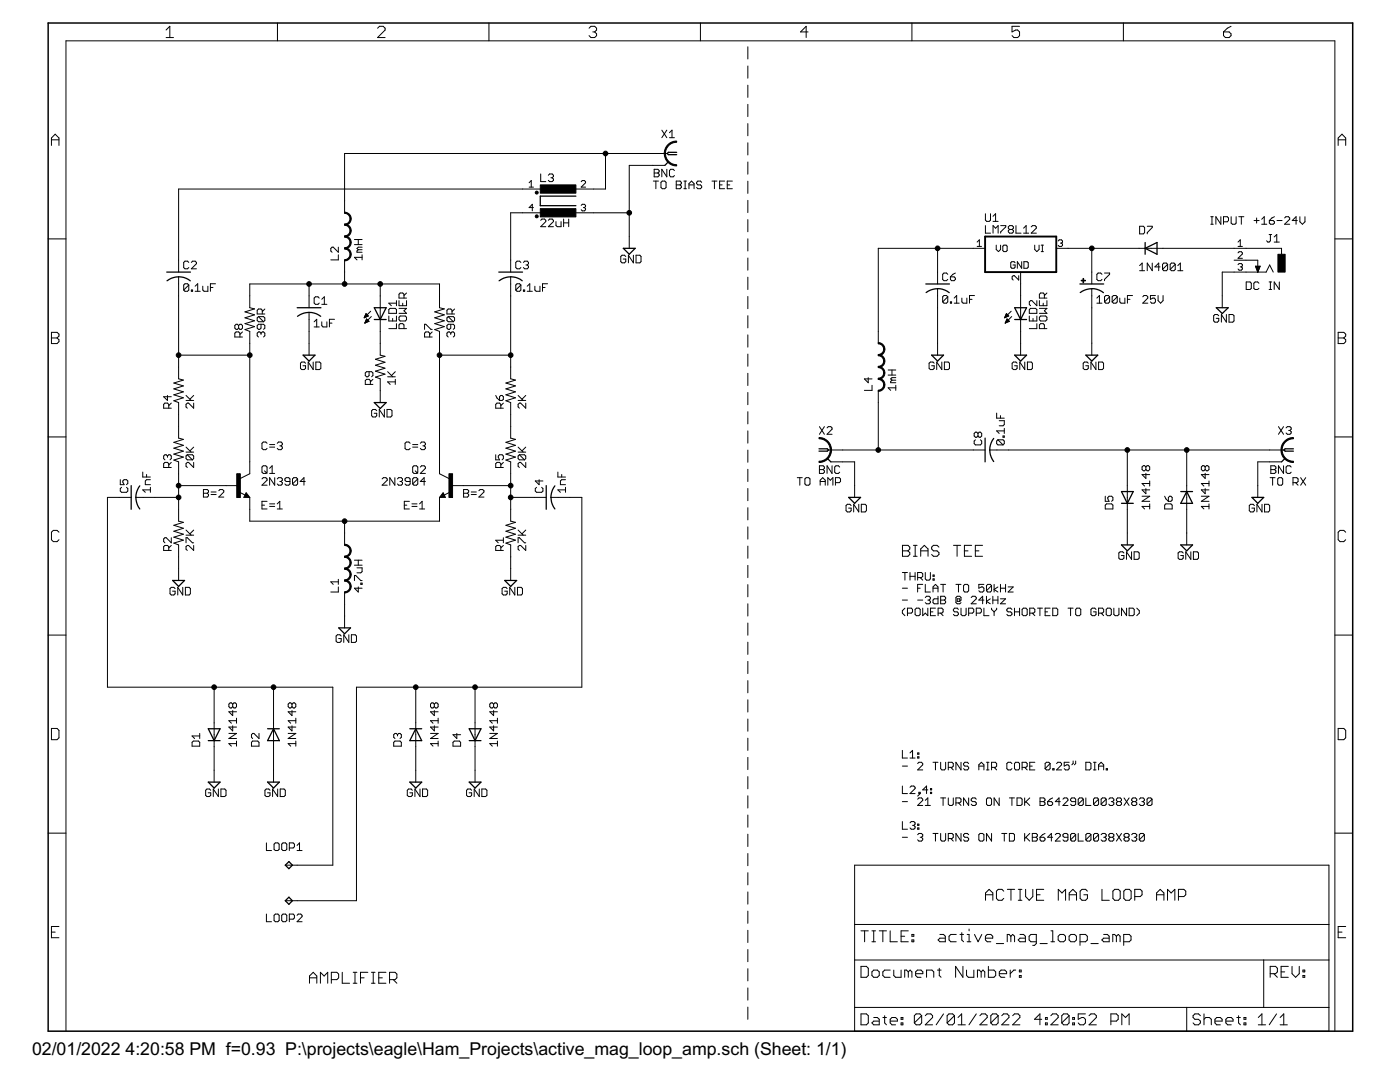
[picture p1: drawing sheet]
<svg xmlns="http://www.w3.org/2000/svg" width="279mm" height="216mm" viewBox="0 0 279 216" stroke-linecap="round" stroke-linejoin="round" font-family="sans-serif">
<defs><g id="words">
<g font-size="4">
<text x="6.4" y="210.6">02/01/2022</text>
<text x="25.1" y="210.6">4:20:58 PM f=0.93 P:\projects\eagle\Ham_Projects\active_mag_loop_amp.sch (Sheet: 1/1)</text>
</g>
</g></defs>
<g fill="#000" stroke="#000" stroke-width=".2">
<path d="M13.2 8.1v197.7zM33.1 6l.8-.8zM33.1 7.5h1.5zM33.9 5.2v2.3zM55.4 4.6v3.5zM75.4 7.5l1.5-1.5zM75.7 5.2l-.3 .4zM75.7 5.2h.8zM75.4 7.5h1.5zM76.9 5.6v.4zM76.5 5.2l.4 .4zM97.6 4.6v3.5z"/>
<path d="M117.6 5.6l.3-.4zM117.9 5.2h.8zM117.6 7.1l.3 .4zM118.7 5.2l.4 .4zM118.3 6.4h.4zM118.7 6.4l.4 .4zM117.9 7.5h.8zM119.1 5.6v.4zM119.1 6l-.4 .4zM119.1 6.8v.3zM118.7 7.5l.4-.4zM139.8 4.6v3.5z"/>
<path d="M149.2 9.3v2.5zM149.2 13.2v2.4zM149.2 17v2.4zM159.8 6.4h1.5zM160.9 5.2v2.3zM160.9 5.2l-1.1 1.2zM182 4.6v3.5zM202 5.2v1.2zM202 6.4l.7-.4zM202 7.1l.4 .4zM202.7 6h.4zM203.1 6l.4 .4z"/>
<path d="M202.4 7.5h.7zM202 5.2h1.5zM203.5 6.4v.7zM203.5 7.1l-.4 .4zM224.2 4.6v3.5zM244.2 6.4v.7zM244.2 7.1l.4 .4zM244.6 7.5h.7zM244.2 6.4l.7-.8zM245.3 7.5l.4-.4zM244.2 6.4h1.1zM244.9 5.6l.8-.4z"/>
<path d="M245.7 6.8v.3zM245.3 6.4l.4 .4zM13.2 8.1h253.2zM10.3 27.5v1.5zM11 26.8l-.7 .7zM10.3 27.9h1.5zM11 26.8l.8 .7zM11.8 27.5v1.5zM35.6 37.7v14.2zM68.8 30.6h52zM104.3 37.7h4.7zM35.6 37.7h68.7z"/>
<path d="M106 36l-.4 .5zM105.6 37.3h.9zM106 36v1.3zM107.9 34.7v1.5zM107.9 36.2h1zM109.4 35l.3-.3zM109.7 34.7h.5zM109.4 36l.3 .2zM110.2 34.7l.2 .3zM109.9 35.5h.3zM110.2 35.5l.2 .2zM109.7 36.2h.5z"/>
<path d="M110.4 35v.2zM110.4 35.2l-.2 .3zM110.4 35.7v.3zM110.4 36l-.2 .2zM116 37.3l.9-.8zM116.2 36l-.2 .3zM116.2 36h.4zM116 37.3h.9zM116.9 36.3v.2zM116.6 36l.3 .3zM113.7 37.7h4.8zM118.5 37.7h2.3z"/>
<path d="M120.8 30.6h9.5zM120.8 30.6v7.1zM125.6 33v9.5zM130.3 30.6h2.4zM130.3 33h2.4zM125.6 33h4.7zM130.4 36.1h1zM130.6 33.8v1.5zM130.6 33.8h.7zM130.6 34.5h.7zM130.9 36.1v1.6zM131.3 33.8l.3 .2z"/>
<path d="M131.3 34.5l.3 .3zM130.6 35.3h.7zM131.6 34v.3zM131.6 34.3l-.3 .2zM131.6 34.8v.2zM131.6 35l-.3 .3zM131.9 36.4v1zM131.9 37.4l.3 .3zM132.1 33.8v1.5zM132.1 33.8l1 1.5zM132.1 26l1 1.5zM132.2 36.1l-.3 .3z"/>
<path d="M132.2 37.7h.5zM132.2 36.1h.5zM132.9 37.4l-.2 .3zM132.7 30.6h.5zM132.9 36.4v1zM132.7 36.1l.2 .3zM133.1 33.8v1.5zM133.1 26l-1 1.5zM133.6 34v1zM133.6 35l.3 .3zM133.6 26.5l.5-.5zM133.6 27.5h1z"/>
<path d="M133.6 34l.3-.2zM133.9 35.3h.4zM134.1 26v1.5zM133.9 33.8h.4zM134.3 35.3l.3-.3zM134.3 33.8l.3 .2zM135 36.1v1.6zM135 36.1h.7zM135 36.9h.7zM135.7 36.1l.3 .3zM135.7 36.9l.3 .2zM135 37.7h.7z"/>
<path d="M136 36.4v.2zM136 36.6l-.3 .3zM136 37.1v.3zM136 37.4l-.3 .3zM136.5 37.7h.5zM136.5 36.1h.5zM136.7 36.1v1.6zM137.5 36.6v1.1zM138 36.1l-.5 .5zM137.5 36.9h1zM138 36.1l.5 .5zM138.5 36.6v1.1z"/>
<path d="M139 36.4v.2zM139 36.6l.3 .3zM139.3 36.1l-.3 .3zM139.3 36.9h.5zM139 37.4l.3 .3zM139.3 36.1h.5zM139.8 36.9l.2 .2zM139.3 37.7h.5zM139.8 36.1l.2 .3zM140 37.1v.3zM139.8 37.7l.2-.3zM142.1 36.1h1z"/>
<path d="M142.6 36.1v1.6zM143.6 36.1v1.6zM143.6 37.7h1zM143.6 36.9h.5zM143.6 36.1h1zM145.1 36.1v1.6zM145.1 37.7h1.1zM145.1 36.9h.5zM145.1 36.1h1.1zM149.2 20.8v2.5zM149.2 24.7v2.4zM149.2 28.5v2.4z"/>
<path d="M149.2 32.3v2.5zM149.2 36.2v2.4zM149.2 40v2.4zM267.1 27.5v1.5zM267.8 26.8l-.7 .7zM267.1 27.9h1.5zM267.8 26.8l.8 .7zM268.6 27.5v1.5zM9.6 47.7h3.6zM35.6 55.2v1.5zM35.6 51.9v2.4zM35.6 56.7v2.3z"/>
<path d="M35.6 59v11.9zM36.7 56.9v1zM36.7 56.9l.2-.3zM36.7 57.9l1-1zM36.7 52.4v1zM36.7 53.4l.2 .2zM36.9 56.6h.5zM36.7 57.9l.2 .2zM36.9 52.1l-.2 .3zM36.9 53.6h.5zM37.4 56.6l.3 .3zM36.9 58.1h.5z"/>
<path d="M36.9 52.1h.5zM37.4 53.6l.3-.2zM37.7 56.9v1zM37.7 57.9l-.3 .2zM37.4 52.1l.3 .3zM38.2 57.9v.2zM38.2 57.9h.2zM38.2 53.6l1-1zM38.4 57.9v.2zM38.2 58.1h.2zM38.4 52.1l-.2 .3zM38.9 57.1l.6-.5z"/>
<path d="M38.9 58.1h1.1zM38.4 52.1h.5zM38.2 53.6h1zM39.2 52.4v.2zM38.9 52.1l.3 .3zM39.5 56.6v1.5zM40.5 57.1v.8zM40.5 57.9l.2 .2zM40.7 58.1h.8zM41.5 57.1v1zM42 56.6v1.5zM42 56.6h1z"/>
<path d="M42 57.4h.5zM49.8 59v2.4zM49.8 56.7v2.3zM49.8 56.7h11.9zM61.7 59v2.4zM61.7 56.7h7.1zM61.7 56.7v2.3zM62.7 59.5v1zM62.7 59.5l.2-.3zM62.9 59.2h.6zM63.5 59.2l.2 .3zM64.2 59.7l.5-.5z"/>
<path d="M64.7 59.2v1.5zM66 51.9h1.5zM66 49.6v.5zM66 50.1l.3 .2zM66.3 49.3l-.3 .3zM66.3 49.3h.2zM67.5 50.8v1.1zM67.5 49.3v1zM66.5 49.3l1 1zM68.8 51.9v2.4zM68.8 40.1v2.4zM68.8 56.7h7.1z"/>
<path d="M68.8 54.3v2.4zM68.8 30.6v9.5zM70.7 51.4h1.6zM70.7 47.8h1.6zM70.7 51.4l.5 .5zM71.2 50.1v.2zM71.2 50.1l.3-.3zM71.2 49.6l.3-.3zM71.5 49.8h.8zM71.2 49.6l.3 .2zM71.5 49.3h.8zM71.5 47.8v1z"/>
<path d="M72.3 50.8v1.1zM71.2 50.3h1.1zM70.7 48.8h1.6zM75.9 59v2.4zM75.9 56.7h11.8zM75.9 56.7v2.3zM79.6 60v1zM79.6 58.7v.8zM79.9 58.5l-.3 .2zM79.9 58.5h.5zM80.4 58.5l.2 .2zM80.6 58.7v.8z"/>
<path d="M80.6 59l.5-.5zM79.6 59.5h1.5zM87.7 59v2.4zM87.7 56.7v2.3zM101.9 55.2v1.5zM101.9 51.9v2.4zM101.9 56.7v2.3zM101.9 59v11.9zM101.9 42.5v9.4zM102.9 56.9v1zM102.9 56.9l.3-.3zM102.9 57.9l1-1z"/>
<path d="M102.9 52.4v1zM102.9 53.4l.3 .2zM103.2 56.6h.5zM102.9 57.9l.3 .2zM103.2 52.1l-.3 .3zM103.2 53.6h.5zM103.7 56.6l.2 .3zM103.2 58.1h.5zM103.2 52.1h.5zM103.7 53.6l.2-.2zM103.9 56.9v1zM103.9 57.9l-.2 .2z"/>
<path d="M103.7 52.1l.2 .3zM104.3 42.5h4.7zM101.9 42.5h2.4zM104.5 57.9v.2zM104.5 57.9h.2zM104.5 52.4l.2-.3zM104.7 57.9v.2zM104.5 58.1h.2zM104.7 52.1h.5zM104.5 53.4l.2 .2zM105.2 57.1l.5-.5zM105.2 58.1h1z"/>
<path d="M105.2 52.1l.3 .3zM105 52.9h.2zM105.2 52.9l.3 .2zM104.7 53.6h.5zM105.5 52.4v.2zM105.5 52.6l-.3 .3zM105.5 53.1v.3zM105.5 53.4l-.3 .2zM105.6 41.4h.9zM105.7 56.6v1.5zM106.2 40.8v1.3zM106.2 40.8l-.6 .6z"/>
<path d="M106.7 57.1v.8zM106.7 57.9l.3 .2zM107 58.1h.8zM107.8 57.1v1zM107.9 45.2l1-1zM108.2 43.7l-.3 .3zM108.3 56.6v1.5zM108.3 56.6h1zM108.3 57.4h.5zM108.2 43.7h.5zM107.9 45.2h1zM108.9 44v.2z"/>
<path d="M108.7 43.7l.2 .3zM109.4 45.2l1-1zM109.7 43.7l-.3 .3zM109.7 43.7h.5zM109.4 45.2h1zM110.4 44v.2zM110.2 43.7l.2 .3zM111 44.2v.8zM111 45l.2 .2zM111.2 45.2h.8zM112 44.2v1zM112.5 43.7v1.5z"/>
<path d="M112.5 44.5h1zM113.5 43.7v1.5zM116 41l.2-.2zM116.2 40.8h.4zM116 41.8l.2 .3zM116.6 40.8l.3 .2zM116.4 41.4h.2zM116.6 41.4l.3 .2zM116.2 42.1h.4zM116.9 41v.2zM116.6 41.4l.3-.2zM116.9 41.6v.2z"/>
<path d="M116.9 41.8l-.3 .3zM113.7 42.5h4.8zM118.5 42.5h7.1zM123.9 51.2v1zM123.9 52.2l.2 .3zM123.9 51.2l.2-.3zM124.1 52.5h.5zM124.1 50.9h.5zM124.6 52.5l.3-.3zM124.6 50.9l.3 .3zM124.9 51.7v.5zM124.4 51.7h.5z"/>
<path d="M125.4 50.9v1.6zM125.4 50.9l1 1.6zM125.6 47.2v2.4zM125.6 42.5v4.7zM126.4 50.9v1.6zM126.9 50.9v1.6zM126.9 52.5h.8zM127.9 52.2l-.2 .3zM126.9 50.9h.8zM127.9 51.2v1zM127.7 50.9l.2 .3zM149.2 43.8v2.4z"/>
<path d="M149.2 47.6v2.5zM149.2 51.5v2.4zM149.2 55.3v2.5zM149.2 59.2v2.4zM175.3 49.6v16.5zM187.1 57.6v1.4zM187.1 54.3v2.4zM187.1 49.6v4.7zM187.1 49.6h7.1zM175.3 49.6h11.8zM188.1 59.2l.3-.2zM188.1 54.7v1.1z"/>
<path d="M188.1 55.8l.3 .2zM188.4 59h.5zM188.4 54.5l-.3 .2zM188.4 56h.5zM188.9 59l.2 .2zM188.4 54.5h.5zM189.1 55.8l-.2 .2zM189.1 59.2v1zM188.9 54.5l.2 .2zM189.7 55.2v.6zM189.7 55.8l.2 .2zM189.9 56h.5z"/>
<path d="M190.2 54.7l-.5 .5zM190.4 56l.3-.2zM189.7 55.2h.7zM190.9 59l-.5 .5zM190.2 54.7l.5-.2zM190.7 55.5v.3zM190.4 55.2l.3 .3zM190.9 59v1.5zM192 59.5v.7zM193.5 59h1zM193.5 59.7h.5zM194.2 49.6h2.4z"/>
<path d="M195 48.3l.5-.4zM195 49.2h.9zM195.5 47.9v1.3zM196.7 45v1.5zM196.7 46.5h1zM196.7 42.7v1.2zM196.7 43.9l.2 .3zM196.9 44.2h.5zM197.4 44.2l.3-.3zM197.7 42.7v1.2zM198.2 45v1.5zM198.2 45l.5 .5z"/>
<path d="M198.2 43.2l.5-.5zM198.2 44.2h1zM198.7 45.5l.5-.5zM198.7 42.7v1.5zM198.8 48.9v.9zM198.8 49.8l.5 .4zM199.2 45v1.5zM199.3 50.2l.4-.4zM199.7 48.9v.9zM199.7 45h1zM199.7 46.3v.2zM200.1 49.1v.9z"/>
<path d="M200.1 50l.2 .2zM200.3 48.9l-.2 .2zM200.3 50.2h.5zM200.7 45v.3zM199.7 46.3l1-1zM200.3 48.9h.5zM200.8 50.2l.2-.2zM201 49.1v.9zM200.8 48.9l.2 .2zM201.2 45.3l.3-.3zM201.2 46v.3zM201.2 46l.3-.2z"/>
<path d="M201.2 45.3v.2zM201.5 45h.5zM201.2 46.3l.3 .2zM201.2 45.5l.3 .3zM201.5 45.8h.5zM201.7 52.4v.9zM201.7 53.3l.2 .2zM201.7 52.4l.2-.2zM201.9 53.5h.5zM202 45l.2 .3zM202 45.8l.2 .2zM201.5 46.5h.5z"/>
<path d="M202 55.2v.4zM202 55.6l.2 .3zM202.2 55l-.2 .2zM202.2 45.3v.2zM202 45.8l.2-.3zM202.2 46v.3zM202 46.5l.2-.2zM201.9 52.2h.5zM202.6 53.3l-.2 .2zM202.2 55h.2zM202.4 52.2l.2 .2zM202.6 52.9v.4z"/>
<path d="M202.2 52.9h.4zM202.8 45v1.5zM202.8 46.5h1zM203 52.2v1.3zM203 52.2l.9 1.3zM203.3 55v.9zM202.4 55l.9 .9zM203.7 54.3v2.4zM203.7 59v2.4zM203.7 56.7v2.3zM203.9 52.2v1.3zM204.3 45.5l.5-.5z"/>
<path d="M204.3 46.5h1zM204.3 52.2v1.3zM204.3 53.5h.7zM204.8 45v1.5zM205 53.5l.2-.2zM204.3 52.2h.7zM205.2 52.4v.9zM205 52.2l.2 .2zM205.7 60l-.3 .2zM205.8 46.5l1-1zM205.7 60h.2zM205.8 45.3l.3-.3z"/>
<path d="M206.5 48.9v.9zM206.5 49.8l.4 .4zM206.1 45h.5zM205.8 46.5h1zM206.8 45.3v.2zM206.6 45l.2 .3zM206.9 50.2l.5-.4zM206.9 60v1zM207.4 48.9v.9zM207.4 60v1zM207.4 58.7v.8zM207.4 58.7l.3-.2z"/>
<path d="M207.7 58.5h.5zM207.8 50.2h.4zM207.8 48.9h.4zM208 48.9v1.3zM208.2 58.5l.2 .2zM208.4 58.7v.8zM208.4 59l.5-.5zM207.4 59.5h1.5zM211.4 47.9l-.2 .2zM211.4 47.9h.4zM211.2 49l.2 .2zM211.8 47.9l.2 .2z"/>
<path d="M211.6 48.5h.2zM211.8 48.5l.2 .2zM211.4 49.2h.4zM212 48.1v.2zM212 48.3l-.2 .2zM212 48.7v.3zM212 49l-.2 .2zM210.8 49.6h2.3zM217.9 57.6v1.4zM217.9 54.3v2.4zM213.1 49.6h4.8zM217.9 49.6v4.7z"/>
<path d="M218.9 59.5l.5-.5zM218.9 54.7v1.1zM218.9 55.8l.3 .2zM219.2 54.5l-.3 .2zM219.2 56h.5zM219.4 59v1.5zM219.2 54.5h.5zM219.7 56l.2-.2zM219.7 54.5l.2 .2zM220.4 59.2l.3-.2zM220.4 54.5h1zM220.4 55.8v.2z"/>
<path d="M220.7 59h.5zM221.2 59l.2 .2zM221.4 59.2v1zM221.4 54.5v.2zM221.4 54.7l-1 1.1zM222.2 59l-.2 .2zM222.2 59h.5zM222.7 59l.3 .2zM223 59.2v1zM223.5 59.5v.7zM225 59h1zM225 59.7h.5z"/>
<path d="M227.4 49.6h2.3zM217.9 49.6h9.5zM227.4 53l.5-.5zM227.4 54h1zM227.4 45.1v1.6zM227.4 46.7h.8zM227.9 52.5v1.5zM228.2 46.7l.2-.3zM227.4 45.1h.8zM228.3 59l-.2 .2zM228.4 45.4v1zM228.2 45.1l.2 .3z"/>
<path d="M228.3 59h.5zM229 52.5v1.5zM229 52.5l1 1.5zM229 45.1h1zM229 46.4v.3zM229.1 59.2v.3zM228.8 59l.3 .2zM229.6 59v.7zM229.6 59.7l.5-.2zM230 52.5v1.5zM230 45.1v.3zM230 45.4l-1 1z"/>
<path d="M230.1 59.5h.2zM230.3 59.5l.3 .2zM230.5 53.3h1zM229.6 59h1zM230.6 59.7v.5zM231.1 59v1zM231.1 60l.5 .5zM231.2 52.5v1.5zM231.2 52.5l-.7 .8zM232 52.7v1.1zM232 52.7l.3-.2zM232 53.8l1-1.1z"/>
<path d="M229.7 49.6h2.4zM232.1 49.6h14.2zM232.1 59v1zM232.3 52.5h.5zM232 53.8l.3 .2zM232.8 52.5l.2 .2zM232.3 54h.5zM233 52.7v1.1zM233 53.8l-.2 .2zM233.5 52.7v1.1zM233.8 52.5l-.3 .2zM233.5 53.8l1-1.1z"/>
<path d="M233.8 52.5h.5zM233.5 53.8l.3 .2zM234.3 52.5l.2 .2zM233.8 54h.5zM234.5 52.7v1.1zM234.5 53.8l-.2 .2zM235.1 53l.5-.5zM235.1 54h1zM235.6 52.5v1.5zM241.6 44.7h.5zM241.6 43.2h.5zM241.9 43.2v1.5z"/>
<path d="M242.7 43.2v1.5zM242.7 43.2l.9 1.5zM243.6 43.2v1.5zM243.9 59v2.4zM243.9 54.3v4.7zM244.2 43.2v1.5zM244.2 43.2h.7zM244.9 43.2l.3 .3zM244.2 44.3h.7zM245.2 43.5v.5zM244.9 44.3l.3-.3zM245.7 43.2v1.3z"/>
<path d="M245.7 44.5l.3 .2zM246 44.7h.5zM246.3 49.6h2.4zM246.3 51.9h2.4zM246.3 54.3h2.4zM243.9 54.3h2.4zM246.5 44.7l.2-.2zM246.7 43.2v1.3zM247.1 48.3l.4-.4zM247.1 49.2h.8zM247.1 51.5l.8-.8zM247.1 52.8l.2-.2z"/>
<path d="M247.2 43.2h1zM247.3 50.2l-.2 .3zM247.3 52.6h.4zM247.1 53.7l.2 .2zM247.5 47.9v1.3zM247.3 50.2h.4zM247.7 52.6l.2 .2zM247.5 53.3h.2zM247.7 53.3l.2 .2zM247.3 53.9h.4zM247.7 43.2v1.5zM247.1 51.5h.8z"/>
<path d="M247.9 50.5v.2zM247.7 50.2l.2 .3zM247.9 52.8v.2zM247.9 53l-.2 .3zM247.9 53.5v.2zM247.9 53.7l-.2 .2zM248.7 49.6h7.1zM248.7 51.9h2.3zM248.7 54.3h2.3zM248.7 56.3v1.5zM248.7 57.8h.8zM249.5 57.8l.2-.3z"/>
<path d="M248.7 56.3h.8zM249.7 56.5v1zM249.5 56.3l.2 .2zM250.2 56.5v1zM250.2 57.5l.3 .3zM250.3 44h1zM250.5 56.3l-.3 .2zM250.5 57.8h.5zM250.5 53.1l.5 1.2zM250.6 53.2h.9zM250.6 53.3h.8zM250.7 53.4h.7z"/>
<path d="M250.7 53.5h.6zM250.8 53.6h.5zM250.8 43.5v1zM250.8 53.7h.4zM250.8 53.8h.4zM250.9 54h.3zM250.9 54.1h.2zM251 54.2h.1zM250.5 56.3h.5zM251 57.8l.2-.3zM251 51.9v2.4zM251.5 53.1l-.5 1.2z"/>
<path d="M251 54.3h1.7zM251 56.3l.2 .2zM250.5 53.1h1zM251.8 43.8l.5-.6zM251.8 44.7h1zM252.3 43.2v1.5zM253.4 52.9l-.7 1.4zM252.8 48l.2 .3zM253 48.3h.3zM253.3 57.8h.5zM253.3 56.3h.5zM253.3 48.3l.2-.3z"/>
<path d="M253.3 46.8h.5zM253.3 44v.5zM253.3 44.5l.3 .2zM253.4 52.9l.7 1.4zM253.5 56.3v1.5zM253.5 46.8v1.2zM253.6 44.7h.5zM253.3 44l.5-.5zM254.1 44.7l.2-.2zM253.3 44h.8zM254.3 56.3v1.5zM254.3 56.3l1 1.5z"/>
<path d="M254.3 47.3l.5-.5zM254.3 48.3h1zM253.8 43.5l.5-.3zM254.3 44.3v.2zM254.1 44l.2 .3zM254.8 46.8v1.5zM254.8 44h1.1zM255.3 56.3v1.5zM255.8 49.6v1.1zM256.4 44.7l1-.9zM256.6 43.2l-.2 .3zM256.6 43.2h.5z"/>
<path d="M256.4 44.7h1zM257.4 43.5v.3zM257.1 43.2l.3 .3zM257.9 44h1zM258.7 43.2v1.5zM258.7 43.2l-.8 .8zM259.4 43.2v1.1zM259.4 44.3l.5 .4zM259.9 44.7l.5-.4zM260.4 43.2v1.1zM266.4 47.7h3.6zM10.3 66.3v2.3z"/>
<path d="M10.3 66.3h1.1zM10.3 67.4h1.1zM11.4 66.3l.4 .4zM11.4 67.4l.4 .4zM10.3 68.6h1.1zM11.8 66.7v.4zM11.4 67.4l.4-.3zM11.8 67.8v.4zM11.8 68.2l-.4 .4zM32.7 79.2l.7 .7zM33.4 78.9v1zM32.7 79.2h1.5z"/>
<path d="M34.7 80l1.9-.6zM34.7 78.8l1.9-.6zM34.7 77.6l1.9-.6zM34.7 76.4l1.9-.6zM35.6 73.2v2.4zM35.6 70.9v2.3zM35.6 70.9h14.2zM34.7 78.8l1.9 .6zM34.7 77.6l1.9 .6zM34.7 76.4l1.9 .6zM35.6 75.6l1 .2zM37.1 79.9h1.6z"/>
<path d="M37.9 79.7l.8-.8zM37.1 78.9l1 1zM46.9 66.5v.7zM46.9 66.5l.2-.3zM46.9 65v.5zM46.9 65l.2-.3zM47.1 66.2h.5zM46.9 65.5l.2 .2zM47.1 64.7h.3zM47.4 64.7l.2 .3zM47.1 65.7h.3zM47.6 66.2l.3 .3z"/>
<path d="M47.6 65l.3-.3zM47.4 65.7l.2-.2zM47.6 65v.5zM47.9 66.5v.7zM47.9 66.7l.5-.5zM47.9 64.7h.2zM47.6 65.5l.3 .2zM48.1 64.7l.3 .3zM47.9 65.7h.2zM46.9 67.2h1.5zM48.4 65v.5zM48.4 65.5l-.3 .2z"/>
<path d="M48.9 65.8l1.9-.6zM48.9 64.6l1.9-.6zM48.9 63.4l1.9-.6zM48.9 62.2l1.9-.6zM49.8 66.1v2.4zM48.9 65.8l.9 .3zM49.8 68.5v2.4zM48.9 64.6l1.9 .6zM48.9 63.4l1.9 .6zM48.9 62.2l1.9 .6zM49.8 61.4l1 .2zM51.3 66.5v.5z"/>
<path d="M51.3 66.5l.3-.3zM51.3 65v.5zM51.3 65.5l.3 .2zM51.3 63.4v.5zM51.3 63.4l.3-.2zM51.3 61.9v.8zM51.3 61.9l.3-.2zM51.3 67l.3 .2zM51.6 66.2h.2zM51.6 64.7l-.3 .3zM51.6 65.7h.2zM51.3 63.9l.3 .3z"/>
<path d="M51.6 63.2h1zM51.6 61.7h.5zM51.8 66.2l.3 .3zM51.8 65.7l.3-.2zM52.1 66.5v.2zM52.1 66.5l.2-.3zM52.1 64.7v.8zM52.1 61.7l.2 .2zM52.3 66.2h.3zM52.3 61.9v.8zM52.3 62.2l.6-.5zM52.6 66.2l.3 .3z"/>
<path d="M52.6 65.7l.3-.2zM51.6 64.7h1zM51.6 64.2h1zM52.6 63.2l.3 .2zM51.6 63.2l1 1zM52.9 66.5v.5zM52.9 67l-.3 .2zM52.9 65v.5zM52.6 64.7l.3 .3zM52.9 63.4v.5zM52.9 63.9l-.3 .3zM51.3 62.7h1.6z"/>
<path d="M60 72.5v1zM60 73.5l.2 .2zM60 72.5l.2-.3zM60.2 73.7h.5zM60.2 72.2h.5zM60.7 73.7l.3-.2zM60.7 72.2l.3 .3zM61 73v.5zM60.5 73h.5zM61.5 72.2v1.5zM61.5 72.2l1 1.5zM61.7 62.3v1.5z"/>
<path d="M61.7 63.8v2.3zM61.7 68.5v2.4zM61.7 66.1v2.4zM62.5 72.2v1.5zM62.7 64.2l.5-.5zM62.7 65.2h1zM62.7 60.5l.2 .2zM62.9 60.7h.6zM63 72.2v1.5zM63 73.7h.8zM63.2 63.7v1.5zM63.5 60.7l.2-.2z"/>
<path d="M63.8 73.7l.2-.2zM63 72.2h.8zM64 72.5v1zM63.8 72.2l.2 .3zM64.2 64.2v.8zM64.2 65l.3 .2zM64.2 60.7h1zM64.5 65.2h.7zM65.2 64.2v1zM65.7 63.7v1.5zM65.7 63.7h1.1zM65.7 64.5h.6z"/>
<path d="M73 62.6l-.3 .8zM72.7 63.3h.1zM72.8 63.2h.3zM72.8 63.1h.6zM73.2 63.6l-.4 .9zM72.9 63h.6zM72.9 64.3h.2zM72.9 75.9v.8zM73.2 75.7l-.3 .2zM72.9 74.4v.5zM72.9 74.9l.3 .3zM72.9 62.9h.5z"/>
<path d="M72.9 64.2h.5zM73 62.8h.3zM73 64.1h.6zM73 62.7h.1zM73 64h.5zM73 62.6l.5 .5zM73 63.9h.4zM73.1 63.8h.2zM73.2 75.7h.5zM73.2 74.2l-.3 .2zM73.2 75.2h.2zM73.2 63.6l.4 .5z"/>
<path d="M73.4 75.2l.3-.3zM72.7 63.4l.8-.3zM72.8 64.5l.8-.4zM73.7 75.7l.2 .2zM73.7 74.2v.7zM73.9 75.9v.8zM74.4 75.7l-.5 .5zM74 62.1l-1.3 1.3zM74.1 63.2l-1.3 1.3zM74.2 75.2l.2-.3zM73.2 74.2h1zM72.9 76.7h1.5z"/>
<path d="M74.4 74.4v.5zM74.2 74.2l.2 .2zM74.9 75.2l1.9-.5zM74.9 74.1l1.9-.6zM74.9 72.9l1.9-.6zM74.9 71.7l1.9-.6zM75.9 63.8v2.3zM75.9 61.4v2.4zM75.9 68.5v2.4zM75.9 75.6v2.4zM74.9 75.2l1 .4zM75.9 78v2.3z"/>
<path d="M75.9 66.1v2.4zM74.9 74.1l1.9 .6zM74.9 72.9l1.9 .6zM74.9 71.7l1.9 .6zM75.9 70.9l.9 .2zM77.4 76.2h1.5zM77.4 75.2h1.5zM77.6 65.6h1.5zM77.6 63.1v1zM77.6 64.1h1.5zM77.6 62.5h1.5zM77.6 61.8v.7z"/>
<path d="M77.6 60.5h1.5zM77.6 61.8l.3-.3zM77.4 76.2l.5 .5zM77.6 60.5l.5 .5zM78.1 74.9l.8-.7zM78.4 63.5v.6zM77.4 74.2l1 1zM77.9 61.5h1zM78.9 75.7v1zM79.1 64.6v1zM79.1 63.1v1zM79.1 61.8v.7z"/>
<path d="M78.9 61.5l.2 .3zM79.1 60v1zM79.6 64.8v.8zM79.9 64.6l-.3 .2zM79.6 63.3v.5zM79.6 63.8l.3 .3zM79.6 62.5h1.5zM79.6 61h1.5zM79.9 64.6h.5zM79.9 64.1h1zM79.9 63.1l-.3 .2zM80.4 64.6l.2 .2z"/>
<path d="M80.4 60.5v.5zM80.6 64.8v.8zM80.6 62l.5-.5zM80.9 64.1l.2-.3zM79.9 63.1h1zM79.6 65.6h1.5zM81.1 63.3v.5zM80.9 63.1l.2 .2zM80.6 62l.5 .5zM79.6 61.5h1.5zM81.1 60v1zM84.7 66.5v.7z"/>
<path d="M84.7 66.5l.3-.3zM84.7 64.7v1zM84.7 64.7h.3zM85 66.2h.5zM85 64.7l1 1zM85.5 66.2l.2 .3zM85.7 66.5v.7zM85.7 66.7l.6-.5zM86 65.7h.3zM84.7 67.2h1.6zM86.8 65.8l1.9-.6zM86.8 64.6l1.9-.6z"/>
<path d="M86.8 63.4l1.9-.6zM86.8 62.2l1.9-.6zM87.7 66.1v2.4zM86.8 65.8l.9 .3zM87.7 68.5v2.4zM86.8 64.6l1.9 .6zM86.8 63.4l1.9 .6zM86.8 62.2l1.9 .6zM87.7 61.4l1 .2zM89.2 66.5v.5zM89.2 66.5l.3-.3zM89.2 65v.5z"/>
<path d="M89.2 65.5l.3 .2zM89.2 63.4v.5zM89.2 63.4l.3-.2zM89.2 61.9v.8zM89.2 61.9l.3-.2zM89.2 67l.3 .2zM89.5 66.2h.2zM89.2 65l.3-.3zM89.5 65.7h.2zM89.2 63.9l.3 .3zM89.5 63.2h1zM89.5 61.7h.5z"/>
<path d="M89.7 66.2l.3 .3zM89.7 65.7l.3-.2zM90 66.5v.2zM90 66.5l.2-.3zM90 64.7v.8zM90 61.7l.2 .2zM90.2 66.2h.3zM90.2 61.9v.8zM90.2 62.2l.5-.5zM90.5 66.2l.2 .3zM90.5 65.7l.2-.2zM89.5 64.7h1z"/>
<path d="M89.5 64.2h1zM90.5 63.2l.2 .2zM89.5 63.2l1 1zM90.7 66.5v.5zM90.5 67.2l.2-.2zM90.7 65v.5zM90.5 64.7l.2 .3zM90.7 63.4v.5zM90.7 63.9l-.2 .3zM89.2 62.7h1.5zM98.9 78.9l.3 .5zM99.2 79.4l.5 .5z"/>
<path d="M99.7 79.9h.5zM99.7 79.2v.7zM99.9 78.9l-.2 .3zM100.2 79.9l.3-.2zM99.9 78.9h.3zM100.5 79.2v.5zM100.2 78.9l.3 .3zM101 80l1.9-.6zM101 78.8l1.9-.6zM101 77.6l1.9-.6zM101 76.4l1.9-.6zM101.9 73.2v2.4z"/>
<path d="M101.9 70.9v2.3zM87.7 70.9h14.2zM101 78.8l1.9 .6zM101 77.6l1.9 .6zM101 76.4l1.9 .6zM101.9 75.6l1 .2zM103.4 79.9h1.5zM104.2 79.7l.7-.8zM103.4 78.9l1 1zM149.2 63v2.4zM149.2 66.8v2.5zM149.2 70.7v2.4z"/>
<path d="M149.2 74.5v2.4zM149.2 78.3v2.5zM172.5 77.9h1.5zM172.5 75.6l.8 .8zM173.3 75.4v1zM174 76.9v1zM172.5 75.6h1.5zM175.3 66.1v2.4zM177.2 77.4h1.6zM177.2 73.8h1.6zM177.2 77.4l.6 .5zM177.8 76.1v.3z"/>
<path d="M177.8 76.1l.2-.2zM177.8 75.6l.2-.2zM178 75.9h.8zM177.8 75.6l.2 .3zM178 75.4h.8zM178 73.8v1zM178.8 76.9v1zM177.8 76.4h1zM177.2 74.8h1.6zM185.4 72.5v1zM185.4 73.5l.3 .2zM185.4 72.5l.3-.3z"/>
<path d="M185.7 73.7h.5zM185.7 72.2h.5zM186.4 73.5l-.2 .2zM186.2 72.2l.2 .3zM186.4 73v.5zM185.9 73h.5zM186.9 72.2v1.5zM186.9 72.2l1.1 1.5zM187.1 59v2.4zM187.1 68.5v2.4zM187.1 61.4v7.1zM188 72.2v1.5z"/>
<path d="M188.1 59.2v1zM188.1 60.2l1-1zM188.1 60.2l.3 .3zM188.5 72.2v1.5zM188.5 73.7h.7zM188.4 60.5h.5zM189.1 60.2l-.2 .3zM189.2 73.7l.3-.2zM188.5 72.2h.7zM189.5 72.5v1zM189.2 72.2l.3 .3zM189.7 60.2v.3z"/>
<path d="M189.7 60.2h.2zM189.9 60.2v.3zM189.7 60.5h.2zM190.4 60.5h1zM192 60.2l.2 .3zM192.2 60.5h.8zM193 59.5v1zM193.5 59v1.5zM200.9 62.6l-.4 .8zM200.5 63.3h.2zM200.6 63.2h.3zM200.6 63.1h.6z"/>
<path d="M201 63.6l-.4 .9zM200.7 63h.6zM200.7 64.3h.2zM200.7 62.9h.5zM200.7 64.2h.5zM200.8 62.8h.3zM200.8 64.1h.6zM200.8 62.7h.2zM200.8 64h.5zM200.9 62.6l.4 .5zM200.9 63.9h.3zM200.9 63.8h.2z"/>
<path d="M201 63.6l.4 .5zM200.5 63.4l.8-.3zM200.6 64.5l.8-.4zM201.8 62.1l-1.3 1.3zM201.9 63.2l-1.3 1.3zM202 72.5v1zM202 73.5l.2 .2zM202 72.5l.2-.3zM202.2 73.7h.5zM202.2 72.2h.5zM203 73.5l-.3 .2zM202.7 72.2l.3 .3z"/>
<path d="M203 73v.5zM202.5 73h.5zM203.5 72.2v1.5zM203.5 72.2l1 1.5zM203.7 68.5v2.4zM203.7 63.8v2.3zM203.7 61.4v2.4zM203.7 66.1v2.4zM204.5 72.2v1.5zM205 72.2v1.5zM205 73.7h.8zM205.4 65.6h1.5z"/>
<path d="M205.4 63.1v1zM205.4 64.1h1.5zM205.4 62.5h1.5zM205.4 61.8v.7zM205.4 60.2v.5zM205.4 60.7l.3 .3zM205.4 61.8l.3-.3zM206 73.5l-.2 .2zM205 72.2h.8zM206 72.5v1zM205.8 72.2l.2 .3zM206.2 63.5v.6z"/>
<path d="M205.7 61.5h1zM206.9 64.6v1zM206.9 63.1v1zM206.9 61.8v.7zM206.7 61.5l.2 .3zM205.9 60l1 1zM207.4 64.8v.8zM207.4 64.8l.3-.2zM207.4 63.3v.5zM207.4 63.8l.3 .3zM207.4 62.5h1.5zM207.4 61h1.5z"/>
<path d="M207.7 64.6h.5zM207.7 64.1h1zM207.4 63.3l.3-.2zM208.2 64.6l.2 .2zM208.2 60.5v.5zM208.4 64.8v.8zM208.4 62l.5-.5zM208.7 64.1l.2-.3zM207.7 63.1h1zM207.4 65.6h1.5zM208.9 63.3v.5zM208.7 63.1l.2 .2z"/>
<path d="M208.4 62l.5 .5zM207.4 61.5h1.5zM208.9 60v1zM216.2 72.5v1zM216.2 73.5l.2 .2zM216.2 72.5l.2-.3zM216.4 73.7h.5zM216.4 72.2h.5zM216.9 73.7l.3-.2zM216.9 72.2l.3 .3zM217.2 73v.5zM216.7 73h.5z"/>
<path d="M217.7 72.2v1.5zM217.7 72.2l1 1.5zM217.9 59v2.4zM217.9 68.5v2.4zM217.9 61.4v7.1zM218.7 72.2v1.5zM218.9 60.5h1zM219.2 72.2v1.5zM219.2 73.7h.8zM220 73.7l.2-.2zM219.2 72.2h.8zM220.2 72.5v1z"/>
<path d="M220 72.2l.2 .3zM220.4 59.2v1zM220.4 60.2l1-1zM220.4 60.2l.3 .3zM220.7 60.5h.5zM221.4 60.2l-.2 .3zM222 59.2v1zM223 59.2l-1 1zM222 60.2l.2 .3zM222.2 60.5h.5zM223 60.2l-.3 .3zM223.5 60.2l.2 .3z"/>
<path d="M223.7 60.5h.8zM224.5 59.5v1zM225 59v1.5zM229.1 59.5l-1 1zM228.1 60.5h1zM229.6 60.2l.2 .3zM229.8 60.5h.5zM230.6 60.2l-.3 .3zM232.1 60l-.5 .5zM242.2 63v1zM242.2 64l.3 .3zM242.5 62.8l-.3 .2z"/>
<path d="M242.5 64.3h.5zM242.5 62.8h.5zM243 64.3l.2-.3zM243 62.8l.2 .2zM243.2 63.5v.5zM242.7 63.5h.5zM243.8 62.8v1.5zM243.8 62.8l1 1.5zM244.8 62.8v1.5zM245.3 62.8v1.5zM245.3 64.3h.7zM246 64.3l.3-.3z"/>
<path d="M245.3 62.8h.7zM246.3 63v1zM246 62.8l.3 .2zM267.1 66.3v2.3zM267.1 66.3h1.1zM267.1 67.4h1.1zM268.2 66.3l.4 .4zM268.2 67.4l.4 .4zM267.1 68.6h1.1zM268.6 66.7v.4zM268.2 67.4l.4-.3zM268.6 67.8v.4z"/>
<path d="M268.2 68.6l.4-.4zM9.6 87.2h3.6zM21.4 99.3v37.8zM23.8 99.3h2.4zM21.4 99.3h2.4zM24 97.5v.5zM24 98l.3 .2zM24 95.7v1zM24 96.7h.8zM24.3 97.2l-.3 .3zM24.3 98.2h1zM24.5 96v.2z"/>
<path d="M24.5 96l.3-.3zM24.5 96.2l.3 .5zM24.8 95.7h.5zM25.3 98.2l.2-.2zM25.3 95.7l.2 .3zM25.5 97.5v.5zM25.3 97.2l.2 .3zM25.5 96v.5zM25.5 96.5l-.2 .2zM27.1 99.3h1.5zM28.5 97.7h1.5zM28.5 94.2v1z"/>
<path d="M28.5 97.7l.5 .5zM29 96v.7zM29 96l.3-.3zM29.3 95.7h.7zM29.3 94.7v.5zM30 97.2v1zM29 96.7h1zM28.5 95.2h1.5zM28.6 99.3h2.3zM30.9 99.3h4.7zM32.7 92.5v.8zM32.7 92.5l.2-.2z"/>
<path d="M32.7 91v.5zM32.7 91l.2-.3zM32.7 80.7v.7zM32.7 80.7l.2-.3zM32.9 92.3h.5zM32.7 91.5l.2 .3zM32.9 90.7h.3zM32.9 80.4h.5zM33.2 90.7l.2 .3zM33.4 92.3l.3 .2zM33.4 91v.2zM33.4 91l.3-.3z"/>
<path d="M33.4 80.4l.3 .3zM33.7 92.5v.8zM34.2 92.3l-.5 .5zM33.7 90.7h.2zM33.7 80.7v.7zM33.7 80.9l.5-.5zM33.9 90.7l.3 .3zM32.7 93.3h1.5zM34.2 91v.5zM34.2 91.5l-.3 .3zM32.7 81.4h1.5zM34.7 91.8l1.9-.6z"/>
<path d="M34.7 90.6l1.9-.6zM34.7 89.4l1.9-.5zM34.7 88.3l1.9-.6zM35.6 85.1v2.3zM35.6 92.2v2.3zM34.7 91.8l.9 .4zM35.6 80.3v2.4zM34.7 80l.9 .3zM35.6 82.7v2.4zM35.6 94.5v2.4zM35.6 96.9v2.4zM34.7 90.6l1.9 .6z"/>
<path d="M34.7 89.4l1.9 .6zM34.7 88.3l1.9 .6zM35.6 87.4l1 .3zM37.1 92.5v.5zM37.1 93l.3 .3zM37.1 91v.5zM37.1 91l.3-.3zM37.1 90.2h1.6zM37.1 80.7v.5zM37.1 81.2l.3 .2zM37.4 92.3l-.3 .2zM37.1 91.5l.3 .3z"/>
<path d="M37.4 90.7h1zM37.4 80.4l-.3 .3zM37.4 92.3h.2zM37.4 80.4h.2zM37.9 90l.8-.8zM37.1 89.2l1 1zM37.4 91.8h1zM38.4 90.7l.3 .3zM37.4 90.7l1 1.1zM38.7 92.3v1zM37.6 92.3l1.1 1zM38.7 91v.5z"/>
<path d="M38.7 91.5l-.3 .3zM38.7 80.4v1zM37.6 80.4l1.1 1zM40.6 97.7v1.5zM40.6 97.7h.8zM40.6 98.4h.8zM41.4 97.7l.2 .2zM41.4 98.4l.2 .3zM40.6 99.2h.8zM41.6 97.9v.3zM41.6 98.2l-.2 .2zM41.6 98.7v.2z"/>
<path d="M41.6 98.9l-.2 .3zM42.1 98.7h1zM42.1 98.2h1zM44.7 98.2l-1 1zM43.9 97.7l-.2 .2zM43.9 97.7h.5zM43.7 99.2h1zM44.7 97.9v.3zM44.4 97.7l.3 .2zM45.1 96.9h2.4zM35.6 96.9h9.5zM49.1 98.3l-.4 1z"/>
<path d="M47.8 98.2l1.1 .6zM49.1 98.3l.7 1zM49.8 92.2v2.3zM47.9 95.5l1.9-1zM48.7 99.3h1.1zM49.8 70.9v21.3zM52.3 96.8l1-1zM52.3 93.2v1zM52.3 93.2l.2-.3zM52.3 88.5v1zM52.3 89.5l.2 .2zM52.5 95.3l-.2 .3z"/>
<path d="M52.5 92.9h.5zM52.3 94.2l.2 .3zM52.5 88.2l-.2 .3zM52.5 89.7h.5zM52.8 94l.5 .5zM52.5 95.3h.5zM53 92.9l.3 .3zM52.5 94.5h.5zM52.5 88.2h.5zM53 89.7l.3-.2zM52.3 96.8h1zM53.3 95.6v.2z"/>
<path d="M53 95.3l.3 .3zM53.3 93.2v1zM53.3 94.2l-.3 .3zM53 88.2l.3 .3zM53.8 95.3v1.5zM53.8 95.3l1 1.5zM53.8 93.5l.5-.6zM53.8 94.5h1zM53.8 89.2h1zM53.8 88.7h1zM54.3 92.9v1.6zM54.8 95.3v1.5z"/>
<path d="M55.3 95.6l.3-.3zM55.3 88.5l.3-.3zM55.6 95.3h.5zM55.3 96.6l.3 .2zM55.6 88.2h.5zM55.3 89.5l.3 .2zM56.1 95.3l.2 .3zM55.8 96.1h.3zM56.1 96.1l.2 .2zM55.6 96.8h.5zM56.1 88.2l.2 .3zM55.8 89h.3z"/>
<path d="M56.1 89l.2 .2zM55.6 89.7h.5zM56.3 95.6v.2zM56.3 95.8l-.2 .3zM56.3 96.3v.3zM56.3 96.6l-.2 .2zM56.3 88.5v.2zM56.3 88.7l-.2 .3zM56.3 89.2v.3zM56.3 89.5l-.2 .2zM56.9 96.6l.2 .2zM56.9 95.6v.2z"/>
<path d="M56.9 95.8l.2 .3zM57.1 96.8h.5zM57.1 95.3l-.2 .3zM57.1 96.1h.8zM57.6 96.8l.3-.2zM57.1 95.3h.5zM57.9 95.6v1zM57.6 95.3l.3 .3zM58.4 95.6v1zM58.4 95.6l.2-.3zM58.4 96.6l1-1zM58.6 95.3h.5z"/>
<path d="M58.4 96.6l.2 .2zM59.1 95.3l.3 .3zM58.6 96.8h.5zM59.4 95.6v1zM59.4 96.6l-.3 .2zM59.9 96.1h1zM60.7 95.3v1.5zM60.7 95.3l-.8 .8zM74.2 82v1zM74.2 83l.2 .2zM74.4 81.7l-.2 .3zM74.4 83.2h.5z"/>
<path d="M74.4 81.7h.5zM74.9 83.2l.3-.2zM74.9 81.7l.3 .3zM75.2 82.5v.5zM74.7 82.5h.5zM75.7 81.7v1.5zM75.7 81.7l1 1.5zM76.3 96.8l1-1zM76.5 95.3l-.2 .3zM76.7 81.7v1.5zM76.5 95.3h.5zM77.2 81.7v1.5z"/>
<path d="M77.2 83.2h.8zM76.3 96.8h1zM77.3 95.6v.2zM77 95.3l.3 .3zM77.8 95.3v1.5zM77.8 95.3l1 1.5zM78 83.2l.2-.2zM77.2 81.7h.8zM78.2 82v1zM78 81.7l.2 .3zM78.8 95.3v1.5zM79.3 95.6l.3-.3z"/>
<path d="M79.6 95.3h.5zM79.3 96.6l.3 .2zM80.1 95.3l.2 .3zM79.8 96.1h.3zM80.1 96.1l.2 .2zM79.6 96.8h.5zM80.3 95.6v.2zM80.3 95.8l-.2 .3zM80.3 96.3v.3zM80.3 96.6l-.2 .2zM80.8 96.6l.3 .2zM80.8 95.6v.2z"/>
<path d="M80.8 95.8l.3 .3zM80.8 88.5v1zM80.8 89.5l.3 .2zM81.1 96.8h.5zM81.1 95.3l-.3 .3zM81.1 96.1h.8zM81.1 88.2l-.3 .3zM81.1 89.7h.5zM81.6 96.8l.3-.2zM81.1 95.3h.5zM81.1 88.2h.5zM81.6 89.7l.3-.2z"/>
<path d="M81.9 95.6v1zM81.6 95.3l.3 .3zM81.6 88.2l.3 .3zM82.4 95.6v1zM82.4 95.6l.2-.3zM82.4 96.6l1-1zM82.4 93.2v1zM82.4 93.2l.2-.3zM82.4 89.2h1zM82.4 88.7h1zM82.6 95.3h.5zM82.4 96.6l.2 .2z"/>
<path d="M82.6 92.9h.5zM82.4 94.2l.2 .3zM82.9 94l.5 .5zM83.1 95.3l.3 .3zM82.6 96.8h.5zM83.1 92.9l.3 .3zM82.6 94.5h.5zM83.4 95.6v1zM83.4 96.6l-.3 .2zM83.4 93.2v1zM83.4 94.2l-.3 .3zM83.9 96.1h1z"/>
<path d="M84.9 93.5l-1 1zM83.9 88.5l.2-.3zM84.1 92.9l-.2 .3zM84.1 88.2h.5zM83.9 89.5l.2 .2zM84.6 95.3v1.5zM84.6 95.3l-.7 .8zM84.1 92.9h.5zM84.6 88.2l.3 .3zM84.4 89h.2zM84.6 89l.3 .2zM84.1 89.7h.5z"/>
<path d="M83.9 94.5h1zM84.9 93.2v.3zM84.6 92.9l.3 .3zM84.9 88.5v.2zM84.9 88.7l-.3 .3zM84.9 89.2v.3zM84.9 89.5l-.3 .2zM87.7 92.2v2.3zM87.7 94.5l1.9 1zM87.7 99.3h1.2zM87.7 70.9v21.3zM88.4 98.3l-.7 1z"/>
<path d="M88.6 98.8l1.2-.6zM88.4 98.3l.5 1zM90.1 96.9h2.4zM92.5 96.9h9.4zM92.5 97.7v1.5zM92.5 97.7h.8zM92.5 98.4h.8zM93.3 97.7l.2 .2zM93.3 98.4l.2 .3zM92.5 99.2h.8zM93.5 97.9v.3zM93.5 98.2l-.2 .2z"/>
<path d="M93.5 98.7v.2zM93.5 98.9l-.2 .3zM94 98.7h1.1zM94 98.2h1.1zM95.6 99.2l1-1zM95.6 97.9l.2-.2zM95.8 97.7h.5zM95.6 99.2h1zM96.6 97.9v.3zM96.3 97.7l.3 .2zM98.9 92.5v.8zM98.9 92.5l.3-.2z"/>
<path d="M98.9 90.7v1.1zM98.9 91.8h.8zM98.9 80.7v.7zM98.9 80.7l.3-.3zM99.2 92.3h.5zM99.2 80.4h.5zM99.4 91v.2zM99.4 91l.3-.3zM99.7 92.3l.2 .2zM99.4 91.2l.3 .6zM99.7 90.7h.5zM99.7 80.4l.2 .3z"/>
<path d="M99.9 92.5v.8zM99.9 92.8l.6-.5zM99.9 80.7v.7zM99.9 80.9l.6-.5zM100.2 90.7l.3 .3zM98.9 93.3h1.6zM100.5 91v.5zM100.5 91.5l-.3 .3zM98.9 81.4h1.6zM101 91.8l1.9-.6zM101 90.6l1.9-.6zM101 89.4l1.9-.5z"/>
<path d="M101 88.3l1.9-.6zM101.9 85.1v2.3zM101.9 92.2v2.3zM101 91.8l.9 .4zM101.9 80.3v2.4zM101 80l.9 .3zM101.9 82.7v2.4zM101.9 94.5v2.4zM101.9 96.9v2.4zM101 90.6l1.9 .6zM101 89.4l1.9 .6zM101 88.3l1.9 .6z"/>
<path d="M101.9 87.4l1 .3zM103.4 92.5v.5zM103.4 93l.3 .3zM103.4 91v.5zM103.4 91l.3-.3zM103.4 90.2h1.5zM103.4 80.7v.5zM103.4 81.2l.3 .2zM103.7 92.3l-.3 .2zM103.4 91.5l.3 .3zM103.7 90.7h1zM103.4 80.7l.3-.3z"/>
<path d="M103.7 92.3h.2zM103.7 80.4h.2zM104.2 90l.7-.8zM103.4 89.2l1 1zM103.7 91.8h1zM104.7 90.7l.2 .3zM103.7 90.7l1 1.1zM104.9 92.3v1zM103.9 92.3l1 1zM104.9 91v.5zM104.7 91.8l.2-.3zM104.9 80.4v1z"/>
<path d="M103.9 80.4l1 1zM106.7 99.3h2.3zM101.9 99.3h4.8zM106.8 97.5v.5zM106.8 98l.3 .2zM106.8 96l.8 .7zM107.1 97.2l-.3 .3zM107.1 98.2h1zM107.6 95.7v1zM108.1 98.2l.3-.2zM108.4 97.5v.5zM108.1 97.2l.3 .3z"/>
<path d="M106.8 96h1.6zM110 99.3h1.4zM111.3 97.7h1.6zM111.3 94.2v1zM111.3 97.7l.5 .5zM111.8 96v.7zM111.8 96l.3-.3zM112.1 95.7h.8zM112.1 94.7v.5zM112.9 97.2v1zM111.8 96.7h1.1zM111.3 95.2h1.6z"/>
<path d="M111.4 99.3h2.3zM113.7 99.3h2.4zM116.1 99.3v37.8zM149.2 82.1v2.5zM149.2 86v2.4zM149.2 89.8v2.4zM149.2 93.6v2.5zM149.2 97.5v2.4zM159.1 95.3h1zM159.6 95.3v1.5zM160.6 95.6v1zM160.6 96.6l.3 .2z"/>
<path d="M160.9 95.3l-.3 .3zM160.9 96.8h.5zM160.9 95.3h.5zM161.4 96.8l.2-.2zM161.6 95.6v1zM161.4 95.3l.2 .3zM163.5 92.9v1.6zM163.5 92.9h.8zM163.5 93.7h.8zM163.5 85.1l1 1.6zM163.7 95.8v1zM163.7 95.8l.5-.5z"/>
<path d="M163.7 96.1h1zM164.2 95.3l.5 .5zM164.3 92.9l.2 .3zM164.3 93.7l.2 .3zM163.5 94.5h.8zM164.5 93.2v.3zM164.5 93.5l-.2 .2zM164.5 94v.2zM164.5 94.2l-.2 .3zM164.5 85.1l-1 1.6zM164.7 95.8v1zM165.1 92.9v1.6z"/>
<path d="M165.1 92.9l1 1.6zM166.1 85.6l-1 1.1zM165.2 95.3v1.5zM165.2 95.3l.5 .5zM165.1 85.4l.2-.3zM165.7 95.8l.5-.5zM165.3 85.1h.5zM165.4 89.8h.4zM166.1 92.9v1.6zM165.1 86.7h1zM166.1 85.4v.2zM165.8 85.1l.3 .3z"/>
<path d="M166.2 95.3v1.5zM166.6 93.2v1zM166.6 94.2l.2 .3zM166.7 95.3v1.5zM166.7 95.3h.8zM166.8 92.9l-.2 .3zM166.8 94.5h.5zM166.8 92.9h.5zM167.3 94.5l.3-.3zM167.5 95.3l.2 .3zM166.7 96.3h.8zM167.3 92.9l.3 .3z"/>
<path d="M167.7 95.6v.5zM167.5 96.3l.2-.2zM165.8 89.8h2.4zM165.8 92.2h2.4zM168.2 92.2h2.4zM168.2 89.8h7.1zM170.6 96.9v2.4zM170.6 92.2v4.7zM175.3 78v2.3zM175.3 80.3v9.5zM194.2 89.8h2.4zM175.3 89.8h18.9z"/>
<path d="M194.4 88v.5zM194.4 88.5l.3 .3zM194.4 86.5v.5zM194.4 86.5l.3-.3zM194.7 87.8l-.3 .2zM194.7 88.8h1zM194.4 87l.3 .2zM194.7 86.2h.2zM194.9 86.2l.3 .3zM194.7 87.2h.2zM195.4 86.2l-.2 .3zM195.2 87l-.3 .2z"/>
<path d="M195.2 86.5v.5zM195.4 86.2h.3zM195.2 87l.2 .2zM195.7 88.8l.2-.3zM195.7 86.2l.2 .3zM195.4 87.2h.3zM195.9 88v.5zM195.7 87.8l.2 .2zM195.9 86.5v.5zM195.9 87l-.2 .2zM197.5 89.8h1.4zM198.9 88v.5z"/>
<path d="M199.2 87.8l-.3 .2zM198.9 86h1.5zM198.9 82.4v1zM198.9 88.5l.3 .3zM199.2 87.8h1zM198.9 86l.5 .5zM199.4 85h.8zM199.7 82.9v.5zM199.2 88.8h1zM200.2 87.8l.2 .2zM199.2 87.8l1 1zM200.2 87v.2z"/>
<path d="M200.2 87h.2zM200.2 85l.2-.3zM200.4 88v.5zM200.4 88.5l-.2 .3zM200.2 87.2h.2zM200.4 87v.2zM200.4 85.5v1zM200.4 83.9v.8zM199.4 83.9h1zM198.9 83.4h1.5zM198.9 89.8h2.4zM201.3 89.8h23.7z"/>
<path d="M220.6 99v1zM221.1 99.3v.2zM221.1 99.3l.2-.3zM221.3 99h.5zM221.8 99l.3 .3zM222.1 99.3v.5zM221.8 100l.3-.2zM225 96.9v2.4zM225 89.8h11.8zM225 89.8v7.1zM227.9 97.7l.8 .8zM227.9 96.5h1.5z"/>
<path d="M227.9 94.7l.8 .8zM227.9 93.2v.5zM227.9 93.2l.3-.3zM227.9 93.7l.3 .2zM228.2 92.9h.2zM227.9 96.5l.5 .5zM228.4 92.9l.3 .3zM228.2 93.9h.2zM228.7 97.5v1zM228.7 94.4v1.1zM228.7 93.2l.2-.3zM228.7 93.7l-.3 .2z"/>
<path d="M228.7 93.2v.5zM228.9 92.9h.3zM228.7 93.7l.2 .2zM229.2 92.9l.2 .3zM228.9 93.9h.3zM227.9 99h1.5zM227.9 97.7h1.5zM229.4 96v1zM227.9 94.7h1.5zM229.4 93.2v.5zM229.2 93.9l.2-.2zM232.4 99l.3 .5z"/>
<path d="M232.7 99.5l.5 .5zM233.2 99.3v.7zM233.2 99.3l.2-.3zM233.4 99h.3zM233.9 99.3v.5zM233.7 99l.2 .3zM236.8 96.9v2.4zM236.8 89.8h16.6zM236.8 89.8v7.1zM239.8 97.7l.7 .8zM239.8 96.5h1.5zM239.8 94.7l.7 .8z"/>
<path d="M239.8 93.2v.5zM240 92.9l-.2 .3zM239.8 93.7l.2 .2zM240 92.9h.3zM239.8 96.5l.5 .5zM240.3 92.9l.2 .3zM240 93.9h.3zM240.5 97.5v1zM240.5 94.4v1.1zM240.5 93.2l.3-.3zM240.3 93.9l.2-.2zM240.5 93.2v.5z"/>
<path d="M240.8 92.9h.2zM240.5 93.7l.3 .2zM241 92.9l.3 .3zM240.8 93.9h.2zM239.8 99h1.5zM239.8 97.7h1.5zM241.3 96v1zM239.8 94.7h1.5zM241.3 93.2v.5zM241.3 93.7l-.3 .2zM251 96.9v2.4zM251 92.2v4.7z"/>
<path d="M253.4 89.8h2.4zM253.4 92.2h2.4zM251 92.2h2.4zM253.5 95.3h1zM253.6 92.9v1.6zM253.6 92.9h.8zM253.6 93.7h.8zM254 95.3v1.5zM254.4 92.9l.2 .3zM254.4 93.7l.2 .3zM253.6 94.5h.8zM254.6 93.2v.3z"/>
<path d="M254.6 93.5l-.2 .2zM254.6 94v.2zM254.6 94.2l-.2 .3zM255 95.6v1zM255 96.6l.2 .2zM255.1 92.9v1.6zM255.1 92.9l1.1 1.6zM255.1 85.1l1.1 1.6zM255.2 95.3l-.2 .3zM255.2 96.8h.6zM255.8 89.8h.4zM255.2 95.3h.6z"/>
<path d="M256 96.6l-.2 .2zM256 95.6v1zM255.8 95.3l.2 .3zM256.2 92.9v1.6zM256.2 85.1l-1.1 1.6zM256.7 93.2v1zM256.7 94.2l.2 .3zM256.7 85.4l.2-.3zM256.7 93.2l.2-.3zM256.9 94.5h.5zM256.9 85.1h.5zM256.7 86.4l.2 .3z"/>
<path d="M256.9 92.9h.5zM257.7 94.2l-.3 .3zM257.4 85.1l.3 .3zM257.2 85.9h.2zM257.4 85.9l.3 .2zM256.9 86.7h.5zM257.4 92.9l.3 .3zM257.7 85.4v.2zM257.7 85.6l-.3 .3zM257.7 86.1v.3zM257.7 86.4l-.3 .3zM258 95.3v1.5z"/>
<path d="M258 95.3h.8zM258.6 96.3l.5 .5zM258.8 95.3l.3 .3zM258 96.3h.8zM259.1 95.6v.5zM258.8 96.3l.3-.2zM259.6 95.3l1 1.5zM260.6 95.3l-1 1.5zM266.4 87.2h3.6zM10.3 106.2v1.5zM10.3 107.7l.3 .4zM10.3 106.2l.3-.4z"/>
<path d="M10.6 108.1h.8zM10.6 105.8h.8zM11.4 108.1l.4-.4zM11.4 105.8l.4 .4zM32.7 109.1v.7zM32.7 109.1l.2-.3zM32.7 107.5v.6zM32.7 108.1l.2 .2zM32.9 108.8h.5zM32.9 107.3l-.2 .2zM32.9 107.3h.3zM33.4 108.8l.3 .3z"/>
<path d="M33.7 109.1v.7zM33.7 109.3l.5-.5zM33.9 117.5v1zM33.9 118.5l.3 .2zM34.2 117.2l-.3 .3zM34.2 118.7h.5zM32.7 109.8h1.5zM34.2 107.3v1zM33.2 107.3l1 1zM34.2 117.2h.5zM34.7 118.7l.2-.2zM34.7 108.4l1.9-.6z"/>
<path d="M34.7 107.2l1.9-.6zM34.7 106l1.9-.6zM34.7 104.8l1.9-.6zM34.7 117.2l.2 .3zM34.9 118v.5zM34.4 118h.5zM35.5 117.2v1.5zM35.5 117.2l1 1.5zM35.6 101.6v2.4zM35.6 108.7v2.4zM34.7 108.4l.9 .3zM35.6 113.5v2.3z"/>
<path d="M35.6 111.1v2.4zM35.6 99.3v2.3zM36.5 117.2v1.5zM34.7 107.2l1.9 .6zM34.7 106l1.9 .6zM34.7 104.8l1.9 .6zM35.6 104l1 .2zM37 117.2v1.5zM37 118.7h.7zM37.1 109.1v.5zM37.1 109.6l.3 .2zM37.1 107.3v1z"/>
<path d="M37.1 107.3h.3zM37.1 106.8h1.6zM37.1 109.1l.3-.3zM37.4 107.3l1 1zM37.4 108.8h.2zM37.7 118.7l.3-.2zM37 117.2h.7zM37.9 106.5l.8-.7zM38 117.5v1zM37.7 117.2l.3 .3zM37.1 105.8l1 1zM38.4 108.3h.3z"/>
<path d="M38.7 108.8v1zM37.6 108.8l1.1 1zM49.8 99.3v2.3zM49.8 101.6v2.4zM49.8 104h19zM52.3 100v1.6zM52.3 101.6h1zM52.3 100.8h.5zM52.3 100h1zM53.8 101h1zM53.8 100.5h1zM55.3 100.5l.5-.5z"/>
<path d="M55.3 101.6h1zM55.8 100v1.6zM66 118.1h1.5zM66 116.1h1.5zM66 116.1l.5 .5zM67.5 117.1v1zM67.5 115.6v1zM68.8 106.4v2.3zM68.8 104h18.9zM68.8 104v2.4zM70.7 117.4l.8 .7zM70.7 114.8v1z"/>
<path d="M70.7 114.8h.3zM70.7 111.8h1.6zM71 114.8l1 1zM71.2 114.3h.8zM71.5 117.1v1zM71.5 111.8v1zM72 116.4v.2zM72 116.4h.3zM72 115.8h.3zM72 114.3l.3-.2zM70.7 117.4h1.6zM72 116.6h.3z"/>
<path d="M72.3 116.4v.2zM72.3 113.3v.8zM71.2 113.3h1.1zM70.7 112.8h1.6zM80.7 100v1.6zM80.7 101.6h1zM80.7 100.8h.5zM80.7 100h1zM82.2 101h1zM82.2 100.5h1zM83.7 100.5l.5-.5zM83.7 101.6h1.1z"/>
<path d="M84.2 100v1.6zM87.7 99.3v2.3zM87.7 101.6v2.4zM98.9 109.1v.7zM98.9 109.1l.3-.3zM98.9 107.8h1.6zM99.2 108.8h.5zM98.9 107.8l.5 .5zM99.7 108.8l.2 .3zM99.9 109.1v.7zM99.9 109.3l.6-.5zM100.2 117.5v1z"/>
<path d="M100.2 118.5l.3 .2zM100.5 117.2l-.3 .3zM100.5 118.7h.5zM98.9 109.8h1.6zM100.5 107.3v1zM100.5 117.2h.5zM101 118.7l.2-.2zM101 108.4l1.9-.6zM101 107.2l1.9-.6zM101 106l1.9-.6zM101 104.8l1.9-.6zM101 117.2l.2 .3z"/>
<path d="M101.2 118v.5zM100.7 118h.5zM101.7 117.2v1.5zM101.7 117.2l1 1.5zM101.9 101.6v2.4zM101.9 108.7v2.4zM101 108.4l.9 .3zM101.9 113.5v2.3zM101.9 111.1v2.4zM101.9 99.3v2.3zM102.7 117.2v1.5zM101 107.2l1.9 .6z"/>
<path d="M101 106l1.9 .6zM101 104.8l1.9 .6zM101.9 104l1 .2zM103.3 117.2v1.5zM103.3 118.7h.7zM103.4 109.1v.5zM103.4 109.6l.3 .2zM103.4 107.3v1zM103.4 107.3h.3zM103.4 106.8h1.5zM103.4 109.1l.3-.3zM103.7 107.3l1 1z"/>
<path d="M103.7 108.8h.2zM104 118.7l.3-.2zM103.3 117.2h.7zM104.2 106.5l.7-.7zM104.3 117.5v1zM104 117.2l.3 .3zM103.4 105.8l1 1zM104.7 108.3h.2zM104.9 108.8v1zM103.9 108.8l1 1zM149.2 101.3v2.4zM149.2 105.1v2.5z"/>
<path d="M149.2 109v2.4zM149.2 112.8v2.5zM149.2 116.6v2.5zM168.8 100.9v1zM168.8 101.9l.3 .3zM169.1 100.6l-.3 .3zM169.1 102.2h.5zM169.1 100.6h.5zM169.6 102.2l.3-.3zM169.6 100.6l.3 .3zM169.9 101.4v.5zM169.4 101.4h.5z"/>
<path d="M170.4 100.6v1.6zM170.4 100.6l1 1.6zM171.4 100.6v1.6zM171.9 100.6v1.6zM171.9 102.2h.8zM172.7 102.2l.2-.3zM171.9 100.6h.8zM172.9 100.9v1zM172.7 100.6l.2 .3zM180.1 114.2h1zM180.1 117.4h1zM180.1 119.7h1z"/>
<path d="M180.1 108.8v2.2zM180.1 108.8h1.1zM180.1 109.9h1.1zM180.6 114.2v1.6zM181.2 108.8l.4 .4zM181.2 109.9l.4 .4zM180.1 111h1.1zM181.6 109.2v.3zM181.6 109.5l-.4 .4zM181.6 110.3v.3zM181.6 110.6l-.4 .4zM181.6 114.2v1.6z"/>
<path d="M181.6 115h1zM182.3 111h.7zM182.3 108.8h.7zM182.6 114.2v1.6zM182.6 108.8v2.2zM183.1 114.2v1.6zM183.1 114.2h.8zM183.1 116.6v1.5zM183.1 116.6h1zM183.1 117.4h.5zM183.1 119.7h1zM183.6 115.3l.5 .5z"/>
<path d="M183.7 109.5v1.5zM183.7 109.5l.8-.7zM183.7 109.9h1.5zM183.9 114.2l.2 .3zM183.1 115.3h.8zM184.1 114.5v.5zM184.1 115l-.2 .3zM184.5 108.8l.7 .7zM184.7 114.2v1.3zM184.7 115.5l.2 .3zM184.7 116.6v1.5zM184.7 118.1h1z"/>
<path d="M184.7 119.2l.2-.2zM184.9 115.8h.5zM184.9 119h.5zM185.2 109.5v1.5zM185.7 115.5l-.3 .3zM185.4 119l.3 .2zM185.2 119.7h.2zM185.4 119.7l.3 .3zM185.7 114.2v1.3zM185.7 119.2v.3zM185.7 119.5l-.3 .2zM185.7 120v.2z"/>
<path d="M185.9 109.2v.3zM185.9 109.5l.4 .4zM186.2 114.7h.2zM186.2 114.7v.3zM186.2 115.5h.2zM186.2 115.5v.3zM186.2 117.1v1zM186.7 116.6l-.5 .5zM186.2 117.4h1zM186.4 119.5l-.2 .2zM186.3 108.8l-.4 .4zM186.3 109.9h.7z"/>
<path d="M185.9 110.6l.4 .4zM186.4 114.7v.3zM186.2 115h.2zM186.4 115.5v.3zM186.2 115.8h.2zM186.4 119.5h.8zM186.7 116.6l.5 .5zM186.3 108.8h.7zM187 109.9l.4 .4zM186.3 111h.7zM187.2 117.1v1zM187.2 119v1.5z"/>
<path d="M187 108.8l.4 .4zM187.4 110.3v.3zM187 111l.4-.4zM187.7 116.6h1zM187.7 119h.8zM187.7 119.7h.8zM188.2 116.6v1.5zM188.5 119l.2 .2zM188.5 119.7l.2 .3zM188.7 119.2v.3zM188.7 119.5l-.2 .2zM188.7 120v.2z"/>
<path d="M190.3 108.8h1.4zM190.8 116.6h1zM190.8 119.2l.2-.2zM191 108.8v2.2zM191 119h.5zM191 119.5v.5zM191 119.5h.5zM191.3 116.6v1.5zM191.5 119l.3 .2zM191 120h.5zM191.5 119.5v.5zM191.8 119.2v.5z"/>
<path d="M191.8 119.7l-.3 .3zM192.3 116.9v1zM192.3 117.9l.3 .2zM192.5 108.8v2.2zM192.5 111h1.4zM192.5 109.9h.7zM192.6 116.6l-.3 .3zM192.6 118.1h.5zM192.6 116.6h.5zM193.1 118.1l.2-.2zM193.3 116.9v1zM193.1 116.6l.2 .3z"/>
<path d="M192.5 108.8h1.4zM194.1 119l-.3 .2zM194.1 119h.5zM194.6 108.8v2.2zM194.6 111h1.5zM194.6 109.9h.8zM194.8 119.2v.3zM194.6 119l.2 .2zM195.3 116.6v.8zM195.3 117.4l.6-.3zM195.3 119.7h1.1zM195.3 117.9l.3 .2z"/>
<path d="M195.9 117.1h.2zM194.6 108.8h1.5zM196.1 117.1l.3 .3zM195.6 118.1h.5zM196.1 119l-.8 .7zM195.3 116.6h1.1zM196.4 117.4v.5zM196.4 117.9l-.3 .2zM196.9 116.9v1zM196.9 116.9l.2-.3zM196.9 117.9l1-1zM196.9 120l.7-.5z"/>
<path d="M197.1 116.6h.5zM196.9 117.9l.2 .2zM197.6 116.6l.3 .3zM197.1 118.1h.5zM197.9 116.9v1zM197.9 117.9l-.3 .2zM198.1 119.7h1.1zM198.4 116.6v1.5zM198.4 117.6l.8-.5zM198.4 117.6l.8 .5zM199.2 119v1.5zM199.7 116.6v1.5z"/>
<path d="M199.7 117.4h1zM199.7 119.5h1zM200.7 116.6v1.5zM199.7 120.5l1-1zM201.2 117.1h1zM201.2 118.1h1zM202.2 117.1l-1 1zM220.6 101.6h1.5zM220.6 100.8v.8zM220.6 100h.7zM220.8 100.5l-.2 .3zM221.1 99.5l.2 .5z"/>
<path d="M220.8 100.5h1zM222.1 100.8v.8zM221.8 100.5l.3 .3zM223.3 110.3v1.1zM223.3 111.4l.2 .2zM223.3 110.3l.2-.2zM223.5 111.6h.5zM223.5 110.1h.5zM224 111.6l.3-.2zM224 110.1l.3 .2zM224.3 110.8v.6zM223.8 110.8h.5z"/>
<path d="M224.8 110.1v1.5zM224.8 110.1l1 1.5zM225 99.3v2.3zM225 106.4v2.3zM225 101.6v4.8zM225.8 110.1v1.5zM226.3 110.1v1.5zM226.3 111.6h.8zM227.1 111.6l.3-.2zM226.3 110.1h.8zM227.4 110.3v1.1zM227.1 110.1l.3 .2z"/>
<path d="M227.9 101h1.5zM227.9 100l1.5-1zM227.9 101l.5 .6zM229.4 100.5v1.1zM227.9 100h1.5zM232.4 101.6h1.5zM232.4 100.8v.8zM232.7 100.5l-.3 .3zM233.2 100h.5zM232.7 100.5h1zM233.7 100l.2-.2zM233.9 100.8v.8z"/>
<path d="M233.7 100.5l.2 .3zM235.1 110.3v1.1zM235.1 111.4l.3 .2zM235.1 110.3l.3-.2zM235.4 111.6h.5zM235.4 110.1h.5zM236.1 111.4l-.2 .2zM235.9 110.1l.2 .2zM236.1 110.8v.6zM235.6 110.8h.5zM236.6 110.1v1.5zM236.6 110.1l1.1 1.5z"/>
<path d="M236.8 99.3v2.3zM236.8 106.4v2.3zM236.8 101.6v4.8zM237.7 110.1v1.5zM238.2 110.1v1.5zM238.2 111.6h.7zM238.9 111.6l.3-.2zM238.2 110.1h.7zM239.2 110.3v1.1zM238.9 110.1l.3 .2zM239.8 101h1.5zM239.8 100l1.5-1z"/>
<path d="M239.8 101l.5 .6zM241.3 100.5v1.1zM239.8 100h1.5zM249.3 100.9v1zM249.3 101.9l.3 .3zM249.6 100.6l-.3 .3zM249.6 102.2h.5zM249.6 100.6h.5zM250.1 102.2l.2-.3zM250.1 100.6l.2 .3zM250.3 101.4v.5zM249.8 101.4h.5z"/>
<path d="M250.8 100.6v1.6zM250.8 100.6l1.1 1.6zM251.9 100.6v1.6zM252.4 100.6v1.6zM252.4 102.2h.7zM253.1 102.2l.3-.3zM252.4 100.6h.7zM253.4 100.9v1zM253.1 100.6l.3 .3zM267.1 106.2v1.5zM267.1 107.7l.3 .4zM267.1 106.2l.3-.4z"/>
<path d="M267.4 108.1h.8zM267.4 105.8h.8zM268.2 108.1l.4-.4zM268.2 105.8l.4 .4zM9.6 126.7h3.6zM21.4 137.1h21.3zM42.7 137.1h11.9zM54.6 137.1h11.8zM66.4 137.1v35.5zM67.1 126.9v1zM67.1 127.9l.2 .3zM67.3 126.7l-.2 .2z"/>
<path d="M67.3 128.2h.5zM67.3 126.7h.5zM67.8 128.2l.3-.3zM67.8 126.7l.3 .2zM68.1 127.4v.5zM67.6 127.4h.5zM68.6 126.7v1.5zM68.6 126.7l1 1.5zM68.8 118.2v2.4zM68.8 122.9v2.4zM68.8 120.6v2.3zM69.6 126.7v1.5z"/>
<path d="M70.1 126.7v1.5zM70.1 128.2h.8zM70.9 128.2l.2-.3zM70.1 126.7h.8zM71.1 126.9v1zM70.9 126.7l.2 .2zM71.1 137.1h11.9zM83 137.1h11.8zM94.8 137.1h21.3zM149.2 120.5v2.4zM149.2 124.3v2.4zM149.2 128.1v2.5z"/>
<path d="M149.2 132v2.4zM149.2 135.8v2.4zM149.2 139.6v2.5zM180.1 121.9v.4zM180.1 121.9l.5-.6zM180.1 122.3l.5 .6zM181.1 121.3v1.6zM181.1 121.3h.8zM181.9 121.3l.2 .3zM181.1 122.3h.8zM182.1 121.6v.5zM182.1 122.1l-.2 .2z"/>
<path d="M182.6 121.6v1zM182.6 122.6l.3 .3zM182.9 121.3l-.3 .3zM182.9 122.9h.5zM182.9 121.3h.5zM183.4 122.9l.2-.3zM183.6 121.6v1zM183.4 121.3l.2 .3zM184.1 121.3v1.6zM184.1 122.9l.6-.6zM184.7 122.3l.5 .6zM184.7 120.2l.2 .3z"/>
<path d="M185.2 121.3v1.6zM184.9 120.5h.5zM185.4 120.5l.3-.3zM185.7 121.3v1.6zM185.7 122.9h1zM185.7 122.1h.5zM186.2 119.7v.5zM186.2 120.2l.2 .3zM185.7 121.3h1zM186.4 120.5h.8zM187.2 121.3v1.6zM187.2 121.3h.8z"/>
<path d="M187.7 122.3l.5 .6zM187.7 119v1.5zM188 121.3l.2 .3zM187.2 122.3h.8zM188.2 121.6v.5zM188.2 122.1l-.2 .2zM187.7 120.5h.8zM188.5 120.5l.2-.3zM190.3 121.6v.3zM190.3 121.9l.2 .2zM190.5 121.3l-.2 .3zM190.5 122.1h.5z"/>
<path d="M190.3 122.6l.2 .3zM190.8 119.2v1zM190.8 120.2l.2 .3zM190.5 121.3h.5zM191 122.1l.3 .2zM190.5 122.9h.5zM191 121.3l.3 .3zM191.3 122.3v.3zM191.3 122.6l-.3 .3zM191 120.5h.5zM191.5 120.5l.3-.3zM191.8 121.3v1.3z"/>
<path d="M191.8 122.6l.2 .3zM192 122.9h.6zM192.6 122.9l.2-.3zM192.8 121.3v1.3zM193.3 121.3v1.6zM193.3 121.3h.8zM193.8 120.5l1-1zM194.1 121.3l.2 .3zM193.3 122.3h.8zM194.3 121.6v.5zM194.1 122.3l.2-.2zM193.8 120.5h1z"/>
<path d="M194.8 121.3v1.6zM194.8 121.3h.8zM195.6 121.3l.3 .3zM194.8 122.3h.8zM195.9 121.6v.5zM195.9 122.1l-.3 .2zM196.1 119v1.5zM196.4 121.3v1.6zM196.4 122.9h1zM196.9 119v1.5zM196.9 120l.7 .5zM197.9 121.3v.3z"/>
<path d="M197.9 121.6l.5 .5zM198.1 119v1.5zM198.4 122.1l.5-.5zM198.4 122.1v.8zM198.9 121.3v.3zM199.7 120.5h1zM200.9 121.6v.3zM200.9 121.9l.3 .2zM201.2 121.3l-.3 .3zM201.2 122.1h.5zM200.9 122.6l.3 .3zM201.2 121.3h.5z"/>
<path d="M201.7 122.1l.3 .2zM201.2 122.9h.5zM201.7 121.3l.3 .3zM202 122.3v.3zM202 122.6l-.3 .3zM202.5 121.3v1.6zM202.5 122.1h1zM203.5 121.3v1.6zM204 121.6v1zM204 122.6l.2 .3zM204.2 121.3l-.2 .3zM204.2 122.9h.5z"/>
<path d="M204.2 121.3h.5zM204.7 122.9l.3-.3zM205 121.6v1zM204.7 121.3l.3 .3zM205.5 121.3v1.6zM205.5 121.3h.8zM206 122.3l.5 .6zM206.3 121.3l.2 .3zM205.5 122.3h.8zM206.5 121.6v.5zM206.5 122.1l-.2 .2zM207.1 121.3h.9z"/>
<path d="M207.5 121.3v1.6zM208.6 121.3v1.6zM208.6 122.9h1zM208.6 122.1h.5zM208.6 121.3h1zM210.1 121.3v1.6zM210.1 122.9h.7zM210.8 122.9l.3-.3zM210.1 121.3h.7zM211.1 121.6v1zM210.8 121.3l.3 .3zM213.1 121.3h1.1z"/>
<path d="M213.7 121.3v1.6zM214.7 121.6v1zM214.7 122.6l.2 .3zM214.9 121.3l-.2 .3zM214.9 122.9h.5zM214.9 121.3h.5zM215.4 122.9l.3-.3zM215.7 121.6v1zM215.4 121.3l.3 .3zM217.7 121.6v1zM217.7 122.6l.3 .3zM218 121.3l-.3 .3z"/>
<path d="M218 122.9h.5zM218 121.3h.5zM218.5 122.9l.2-.3zM218.5 121.3l.2 .3zM218.7 122.1v.5zM218.2 122.1h.5zM219.2 121.3v1.6zM219.2 121.3h.8zM219.8 122.3l.5 .6zM220 121.3l.3 .3zM219.2 122.3h.8zM220.3 121.6v.5z"/>
<path d="M220.3 122.1l-.3 .2zM220.8 121.6v1zM220.8 122.6l.2 .3zM221 121.3l-.2 .3zM221 122.9h.5zM221 121.3h.5zM221.5 122.9l.3-.3zM221.8 121.6v1zM221.5 121.3l.3 .3zM222.3 121.3v1.3zM222.3 122.6l.2 .3zM222.5 122.9h.6z"/>
<path d="M223.1 122.9l.2-.3zM223.3 121.3v1.3zM223.8 121.3v1.6zM223.8 121.3l1 1.6zM224.8 121.3v1.6zM225.3 121.3v1.6zM225.3 122.9h.8zM226.1 122.9l.3-.3zM225.3 121.3h.8zM226.4 121.6v1zM226.1 121.3l.3 .3zM226.9 122.9l.5-.6z"/>
<path d="M227.4 121.9v.4zM226.9 121.3l.5 .6zM266.4 126.7h3.6zM10.3 145.4v2.2zM10.3 147.6h1.1zM11.8 147.2l-.4 .4zM10.3 145.4h1.1zM11.8 145.7v1.5zM11.4 145.4l.4 .3zM38.3 148.9h1.6zM38.3 148.1v.8zM38.3 146.9h1.6z"/>
<path d="M38.6 147.9l-.3 .2zM38.3 146.9l.5 .5zM38.6 147.9h1zM39.9 148.1v.8zM39.6 147.9l.3 .2zM39.9 146.3v1.1zM41 157.7v1zM41 158.7l.3 .2zM41.3 157.4l-.3 .3zM41.3 158.9h.5zM41.3 157.4h.5zM41.8 158.9l.3-.2z"/>
<path d="M41.8 157.4l.3 .3zM42.1 158.2v.5zM41.6 158.2h.5zM42.6 157.4v1.5zM42.6 157.4l1 1.5zM42.7 144.2v2.4zM42.7 146.6v2.4zM42.7 153.7v2.4zM42.7 149v4.7zM42.7 137.1v7.1zM43.6 157.4v1.5zM44.1 157.4v1.5z"/>
<path d="M44.1 158.9h.8zM45.1 158.7l-.2 .2zM44.1 157.4h.8zM45.1 157.7v1zM44.9 157.4l.2 .3zM45.7 148.4h1.5zM45.7 147.4l1.5-1.1zM45.7 145.1l.7 .7zM45.7 143.8h1.5zM45.7 142l.7 .8zM45.7 140.5v.5zM45.9 140.3l-.2 .2z"/>
<path d="M45.7 141l.2 .3zM45.9 140.3h.3zM45.7 148.4l.5 .5zM45.7 143.8l.5 .5zM46.2 140.3l.2 .2zM45.9 141.3h.3zM46.4 144.8v1zM46.4 141.8v1zM46.7 140.3l-.3 .2zM46.4 141l-.2 .3zM46.4 140.5v.5zM46.7 140.3h.2z"/>
<path d="M46.4 141l.3 .3zM46.9 140.3l.3 .2zM46.7 141.3h.2zM47.2 147.9v1zM45.7 147.4h1.5zM45.7 146.3h1.5zM45.7 145.1h1.5zM47.2 143.3v1zM45.7 142h1.5zM47.2 140.5v.5zM47.2 141l-.3 .3zM50.2 148.9h1.5z"/>
<path d="M50.2 148.1v.8zM50.2 146.6v.5zM50.2 147.1l.2 .3zM50.4 147.9l-.2 .2zM50.4 146.3l-.2 .3zM50.4 146.3h.3zM50.4 147.9h1zM51.7 148.1v.8zM51.4 147.9l.3 .2zM51.7 146.3v1.1zM50.7 146.3l1 1.1zM52.9 157.7v1z"/>
<path d="M52.9 158.7l.2 .2zM53.1 157.4l-.2 .3zM53.1 158.9h.5zM53.1 157.4h.5zM53.9 158.7l-.3 .2zM53.6 157.4l.3 .3zM53.9 158.2v.5zM53.4 158.2h.5zM54.4 157.4v1.5zM54.4 157.4l1 1.5zM54.6 146.6v2.4zM54.6 144.2v2.4z"/>
<path d="M54.6 153.7v2.4zM54.6 149v4.7zM54.6 137.1v7.1zM55.4 157.4v1.5zM55.9 157.4v1.5zM55.9 158.9h.8zM56.7 158.9l.2-.2zM55.9 157.4h.8zM56.9 157.7v1zM56.7 157.4l.2 .3zM57.5 148.4h1.5zM57.5 147.4l1.5-1.1z"/>
<path d="M57.5 145.1l.8 .7zM57.5 143.8h1.5zM57.5 142l.8 .8zM57.5 140.5v.5zM57.5 140.5l.3-.2zM57.5 141l.3 .3zM57.8 140.3h.2zM57.5 148.4l.5 .5zM57.5 143.8l.5 .5zM58 140.3l.3 .2zM57.8 141.3h.2zM58.3 144.8v1z"/>
<path d="M58.3 141.8v1zM58.3 140.5l.2-.2zM58.3 141l-.3 .3zM58.3 140.5v.5zM58.5 140.3h.3zM58.3 141l.2 .3zM58.8 140.3l.2 .2zM58.5 141.3h.3zM59 147.9v1zM57.5 147.4h1.5zM57.5 146.3h1.5zM57.5 145.1h1.5z"/>
<path d="M59 143.3v1zM57.5 142h1.5zM59 140.5v.5zM59 141l-.2 .3zM78.6 148.9h1.5zM78.6 148.1v.8zM78.6 146.6v.5zM78.6 146.6l.2-.3zM78.8 147.9l-.2 .2zM78.6 147.1l.2 .3zM78.8 146.3h.3zM79.1 146.3l.2 .3z"/>
<path d="M79.3 146.6v.3zM79.3 146.6l.3-.3zM79.6 146.3h.2zM78.8 147.9h1zM79.8 146.3l.3 .3zM80.1 148.1v.8zM79.8 147.9l.3 .2zM80.1 146.6v.5zM80.1 147.1l-.3 .3zM81.3 157.7v1zM81.3 158.7l.2 .2zM81.5 157.4l-.2 .3z"/>
<path d="M81.5 158.9h.5zM81.5 157.4h.5zM82 158.9l.3-.2zM82 157.4l.3 .3zM82.3 158.2v.5zM81.8 158.2h.5zM82.8 157.4v1.5zM82.8 157.4l1 1.5zM83 153.7v2.4zM83 146.6v2.4zM83 144.2v2.4zM83 149v4.7z"/>
<path d="M83 137.1v7.1zM83.8 157.4v1.5zM84.3 157.4v1.5zM84.3 158.9h.8zM85.3 158.7l-.2 .2zM84.3 157.4h.8zM85.3 157.7v1zM85.1 157.4l.2 .3zM85.9 148.4h1.5zM85.9 147.4l1.5-1.1zM85.9 145.1l.8 .7zM85.9 143.8h1.5z"/>
<path d="M85.9 142l.8 .8zM85.9 140.5v.5zM85.9 140.5l.3-.2zM85.9 141l.3 .3zM86.2 140.3h.2zM85.9 148.4l.5 .5zM85.9 143.8l.5 .5zM86.4 140.3l.3 .2zM86.2 141.3h.2zM86.7 144.8v1zM86.7 141.8v1zM86.9 140.3l-.2 .2z"/>
<path d="M86.7 141l-.3 .3zM86.7 140.5v.5zM86.9 140.3h.3zM86.7 141l.2 .3zM87.2 140.3l.2 .2zM86.9 141.3h.3zM87.4 147.9v1zM85.9 147.4h1.5zM85.9 146.3h1.5zM85.9 145.1h1.5zM87.4 143.3v1zM85.9 142h1.5z"/>
<path d="M87.4 140.5v.5zM87.4 141l-.2 .3zM90.4 148.9h1.5zM90.4 148.1v.8zM90.4 146.6l.8 .8zM90.7 147.9l-.3 .2zM91.2 146.3v1.1zM90.7 147.9h1zM91.9 148.1v.8zM91.7 147.9l.2 .2zM90.4 146.6h1.5zM93.1 157.7v1z"/>
<path d="M93.1 158.7l.3 .2zM93.4 157.4l-.3 .3zM93.4 158.9h.5zM93.4 157.4h.5zM93.9 158.9l.2-.2zM93.9 157.4l.2 .3zM94.1 158.2v.5zM93.6 158.2h.5zM94.6 157.4v1.5zM94.6 157.4l1.1 1.5zM94.8 153.7v2.4zM94.8 144.2v2.4z"/>
<path d="M94.8 146.6v2.4zM94.8 149v4.7zM94.8 137.1v7.1zM95.7 157.4v1.5zM96.2 157.4v1.5zM96.2 158.9h.7zM97.2 158.7l-.3 .2zM96.2 157.4h.7zM97.2 157.7v1zM96.9 157.4l.3 .3zM97.7 148.4h1.6zM97.7 147.4l1.6-1.1z"/>
<path d="M97.7 145.1l.8 .7zM97.7 143.8h1.6zM97.7 142l.8 .8zM97.7 140.5v.5zM97.7 140.5l.3-.2zM97.7 141l.3 .3zM98 140.3h.3zM97.7 148.4l.6 .5zM97.7 143.8l.6 .5zM98.3 140.3l.2 .2zM98 141.3h.3zM98.5 144.8v1z"/>
<path d="M98.5 141.8v1zM98.8 140.3l-.3 .2zM98.5 141l-.2 .3zM98.5 140.5v.5zM98.8 140.3h.2zM98.5 141l.3 .3zM99 140.3l.3 .2zM98.8 141.3h.2zM99.3 147.9v1zM97.7 147.4h1.6zM97.7 146.3h1.6zM97.7 145.1h1.6z"/>
<path d="M99.3 143.3v1zM97.7 142h1.6zM99.3 140.5v.5zM99.3 141l-.3 .3zM149.2 143.5v2.4zM149.2 147.3v2.4zM149.2 151.1v2.5zM149.2 155v2.4zM149.2 158.8v2.4zM180.1 160h1zM180.1 156.8v1.5zM180.1 158.3h1z"/>
<path d="M180.1 149.7v1.6zM180.1 151.3h1zM180.1 152.9h1zM181.6 158.3l1-.9zM181.6 150.2l.5-.5zM181.6 151.3h1zM181.9 156.8l-.3 .3zM182.1 149.7v1.6zM181.9 156.8h.5zM181.6 158.3h1zM182.6 157.1v.3zM182.4 156.8l.2 .3z"/>
<path d="M183.1 158.9l.5-.6zM183.1 150.2h.3zM183.1 150.2v.3zM183.1 151h.3zM183.1 151v.3zM183.1 153.6l1-1zM183.1 159.5l.3-.3zM183.4 158.1v.2zM183.4 158.3h.2zM183.4 150.2v.3zM183.1 150.5h.3zM183.4 151v.3z"/>
<path d="M183.1 151.3h.3zM183.4 152.1l-.3 .3zM183.6 158.1v.2zM183.4 158.1h.2zM183.4 159.2h.5zM183.4 152.1h.5zM184.1 159.5v.2zM183.9 159.2l.2 .3zM184.1 157.6h1.1zM183.1 153.6h1zM184.1 152.4v.2zM183.9 152.1l.2 .3z"/>
<path d="M184.7 159.7l.5-.5zM184.9 156.8v1.5zM184.9 156.8l-.8 .8zM185.2 159.2v1.5zM185.7 157.4h.2zM185.7 157.4v.2zM185.7 158.1h.2zM185.7 158.1v.2zM185.9 157.4v.2zM185.7 157.6h.2zM185.9 158.1v.2zM185.7 158.3h.2z"/>
<path d="M186.2 152.1h1zM186.7 152.1v1.5zM187.7 159.2h1zM187.7 152.1v1.3zM187.7 153.4l.3 .2zM188 153.6h.5zM188.5 153.6l.2-.2zM188.7 152.1v1.3zM189.3 159.2v1.3zM189.3 152.1v1.5zM189.3 152.1h.7zM189.8 153.1l.4 .5z"/>
<path d="M190 152.1l.2 .3zM189.3 153.1h.7zM190.2 152.4v.5zM190.2 152.9l-.2 .2zM190.8 159.2h.7zM190.8 152.1v1.5zM190.8 152.1l1 1.5zM191.5 159.2l.3 .3zM191.8 159.5v.5zM191.8 160l-.3 .2zM191.8 152.1v1.5zM192.3 159.2l1 1.5z"/>
<path d="M192.3 152.4v.2zM192.3 152.6l.3 .3zM192.6 152.1l-.3 .3zM192.6 152.9h.5zM192.3 153.4l.3 .2zM192.6 152.1h.5zM193.1 152.9l.2 .2zM192.6 153.6h.5zM193.1 152.1l.2 .3zM193.3 153.1v.3zM193.3 153.4l-.2 .2zM193.8 159.5v.2z"/>
<path d="M193.8 159.7l.3 .3zM194.1 159.2l-.3 .3zM194.1 160h.5zM194.1 159.2h.5zM194.6 160l.2 .2zM194.6 159.2l.2 .3zM195.3 152.6v1zM195.3 152.6l.6-.5zM195.3 152.9h1.1zM195.9 152.1l.5 .5zM196.4 152.6v1zM196.9 159.5v1z"/>
<path d="M196.9 153.6h.5zM196.9 152.1h.5zM197.1 159.2l-.2 .3zM197.1 152.1v1.5zM197.1 159.2h.5zM197.6 159.2l.3 .3zM197.9 152.1v1.5zM197.9 152.1h.7zM198.4 159.2l1 1.5zM198.4 153.1l.5 .5zM198.6 152.1l.3 .3zM197.9 153.1h.7z"/>
<path d="M198.9 152.4v.5zM198.6 153.1l.3-.2zM200.9 152.4v1zM200.9 153.4l.3 .2zM200.9 152.4l.3-.3zM201.2 153.6h.5zM201.4 159.2h1.1zM201.2 152.1h.5zM201.7 153.6l.3-.2zM201.7 152.1l.3 .3zM202.5 152.4v1zM202.5 153.4l.2 .2z"/>
<path d="M202.7 152.1l-.2 .3zM202.7 153.6h.5zM203 159.2v1.5zM202.7 152.1h.5zM203.2 153.6l.3-.2zM203.5 152.4v1zM203.2 152.1l.3 .3zM203 159.2h.7zM203.7 159.2l.3 .3zM204 152.1v1.5zM204 152.1h.7zM204.5 159.2v1.5z"/>
<path d="M204.5 153.1l.5 .5zM204.7 160l.8 .7zM204.7 152.1l.3 .3zM204 153.1h.7zM205 152.4v.5zM205 152.9l-.3 .2zM205.5 152.1v1.5zM205.5 153.6h1zM205.5 152.9h.5zM205.5 152.1h1zM207.6 159.2h.7zM207.6 160h.7z"/>
<path d="M208.3 159.2l.3 .3zM208.3 160l.3 .2zM208.6 159.5v.2zM208.6 159.7l-.3 .3zM208.6 152.4v1zM208.6 152.4l.2-.3zM209.6 152.4l-1 1zM208.8 152.1h.5zM208.6 153.4l.2 .2zM209.1 160v.5zM209.3 152.1l.3 .3zM208.8 153.6h.5z"/>
<path d="M209.6 159.5l-.5 .5zM209.6 152.4v1zM209.6 153.4l-.3 .2zM209.1 160h.7zM209.6 159.5l.5-.3zM210.1 153.4v.2zM210.1 153.4h.3zM210.4 153.4v.2zM210.1 153.6h.3zM210.6 160h1zM211.9 152.6l-1 1zM211.1 152.1l-.2 .3z"/>
<path d="M211.3 159.2l-.7 .8zM211.1 152.1h.5zM210.9 153.6h1zM211.9 152.4v.2zM211.6 152.1l.3 .3zM212.4 159.2l-.3 .3zM212.4 152.1v.8zM212.4 152.9l.5-.3zM212.4 153.4l.2 .2zM212.4 159.2h.5zM212.9 152.6h.2zM213.1 159.5v.2z"/>
<path d="M212.9 159.2l.2 .3zM213.1 152.6l.3 .3zM212.6 153.6h.5zM212.4 152.1h1zM213.4 152.9v.5zM213.4 153.4l-.3 .2zM213.7 159.5v.2zM213.7 159.7l.2 .3zM213.9 159.2l-.2 .3zM213.9 160h.8zM214.2 151.8v.6zM214.2 152.4l-.3 .2z"/>
<path d="M213.9 159.2h.5zM214.4 159.2l.3 .3zM214.7 151.8v.6zM214.7 152.4l-.3 .2zM215.2 159.5l.2-.3zM215.4 159.2h.5zM215.9 159.2l.3 .3zM216.2 159.5v1zM216.7 159.2v1.5zM216.7 152.1v1.5zM216.7 153.6h.8zM217.5 153.6l.2-.2z"/>
<path d="M216.7 152.1h.8zM217.7 152.4v1zM217.5 152.1l.2 .3zM218.2 159.5l.3-.3zM218.2 153.6h.5zM218.2 152.1h.5zM218.5 159.2h.5zM218.5 152.1v1.5zM219 159.2l.2 .3zM219.2 159.5v1zM219.2 152.6v1zM219.2 152.6l.6-.5z"/>
<path d="M219.2 152.9h1.1zM219.8 159.5l.2-.3zM219.8 152.1l.5 .5zM220 159.2h.5zM220.3 152.6v1zM220.5 159.2l.3 .3zM220.8 159.5v1zM220.8 153.4v.2zM220.8 153.4h.2zM221 153.4v.2zM220.8 153.6h.2zM221.3 159.5l.2-.3z"/>
<path d="M221.5 159.2h.5zM222 159.2l.3 .3zM221.8 160h.2zM222 160l.3 .2zM222.3 159.5v.2zM222.3 159.7l-.3 .3zM222.8 159.5l.3-.3zM222.8 159.5v.2zM223.1 159.2h.5zM222.8 159.7l.3 .3zM223.1 160h.5zM223.6 159.2l.2 .3z"/>
<path d="M223.6 160l.2 .2zM223.8 159.5v.2zM223.6 160l.2-.3zM224.3 159.2l1 1.5zM225.3 159.2l-1 1.5zM225.8 159.5l.3-.3zM225.8 159.5v.2zM226.1 159.2h.5zM225.8 159.7l.3 .3zM226.1 160h.5zM226.6 159.2l.3 .3zM226.6 160l.3 .2z"/>
<path d="M226.9 159.5v.2zM226.9 159.7l-.3 .3zM227.4 159.5l.2-.3zM227.6 159.2h.5zM228.1 159.2l.3 .3zM227.9 160h.2zM228.1 160l.3 .2zM228.4 159.5v.2zM228.4 159.7l-.3 .3zM229.2 159.2l-.3 .3zM229.2 159.2h.5zM229.7 159.2l.2 .3z"/>
<path d="M229.9 159.5v1zM267.1 145.4v2.2zM267.1 147.6h1.1zM268.2 147.6l.4-.4zM267.1 145.4h1.1zM268.6 145.7v1.5zM268.2 145.4l.4 .3zM9.6 166.2h3.6zM53.2 168.2v1.5zM53.2 169.7h1zM54.7 168.4v1.1zM54.7 169.5l.2 .2z"/>
<path d="M54.9 168.2l-.2 .2zM54.9 169.7h.6zM54.9 168.2h.6zM55.5 169.7l.2-.2zM55.7 168.4v1.1zM55.5 168.2l.2 .2zM56.2 168.4v1.1zM56.2 169.5l.3 .2zM56.5 168.2l-.3 .2zM56.5 169.7h.5zM56.5 168.2h.5zM57 169.7l.2-.2z"/>
<path d="M57.2 168.4v1.1zM57 168.2l.2 .2zM57.7 168.2v1.5zM57.7 168.2h.8zM58.5 168.2l.3 .2zM57.7 169.2h.8zM58.8 168.4v.6zM58.8 169l-.3 .2zM59.8 168.2l-.5 .5zM59.3 169.7h1zM56.9 172.6h2.4zM56.9 179.7h2.4z"/>
<path d="M59.3 179.7h11.8zM59.3 172.6h7.1zM59.8 168.2v1.5zM71.1 137.1v42.6zM149.2 162.6v2.5zM149.2 166.5v2.4zM149.2 170.3v2.4zM149.2 174.1v2.5zM149.2 178v2.4zM180.1 163.9v1.6zM180.1 165.5h1zM180.1 167.1h1z"/>
<path d="M181.6 164.2l.3-.3zM181.9 163.9h.5zM181.6 165.2l.3 .3zM182.4 163.9l.2 .3zM182.1 164.7h.3zM182.4 164.7l.2 .3zM181.9 165.5h.5zM182.6 164.2v.2zM182.6 164.4l-.2 .3zM182.6 165v.2zM182.6 165.2l-.2 .3zM183.1 160.7l1-1z"/>
<path d="M183.1 164.4h.3zM183.1 164.4v.3zM183.1 165.2h.3zM183.1 165.2v.3zM183.1 166.6l.3-.3zM183.4 164.4v.3zM183.1 164.7h.3zM183.4 165.2v.3zM183.1 165.5h.3zM183.4 166.3h.5zM183.1 167.6l.3 .2zM183.9 166.3l.2 .3z"/>
<path d="M183.6 167.1h.3zM183.9 167.1l.2 .2zM183.4 167.8h.5zM183.1 160.7h1zM184.1 166.6v.2zM184.1 166.8l-.2 .3zM184.1 167.3v.3zM184.1 167.6l-.2 .2zM184.7 160.7h1zM186.2 166.3h1zM186.7 166.3v1.5zM187.7 166.3v1.3z"/>
<path d="M187.7 167.6l.3 .2zM188 167.8h.5zM188.2 159.2v1.5zM188.5 167.8l.2-.2zM188.7 166.3v1.3zM189.3 160.5l.2 .2zM189.3 166.3v1.5zM189.3 166.3h.7zM189.5 160.7h.5zM189.8 167.3l.4 .5zM190 160.7l.2-.2zM190 166.3l.2 .3z"/>
<path d="M189.3 167.3h.7zM190.2 159.2v1.3zM190.2 166.6v.5zM190.2 167.1l-.2 .2zM190.8 159.2v1.5zM190.8 166.3v1.5zM190.8 166.3l1 1.5zM191.3 160.2l.5 .5zM190.8 160.2h.7zM191.8 166.3v1.5zM192.3 159.2v1.5zM192.3 166.6v.2z"/>
<path d="M192.3 166.8l.3 .3zM192.6 166.3l-.3 .3zM192.6 167.1h.5zM192.3 167.6l.3 .2zM192.6 166.3h.5zM193.1 167.1l.2 .2zM192.6 167.8h.5zM193.3 159.2v1.5zM193.1 166.3l.2 .3zM193.3 167.3v.3zM193.3 167.6l-.2 .2zM193.8 160.5l.3 .2z"/>
<path d="M194.1 160.7h.5zM194.8 160.2v.3zM194.6 160.7l.2-.2zM195.3 166.6v1zM195.3 167.6l.3 .2zM195.6 166.3l-.3 .3zM195.6 167.8h.5zM195.6 166.3h.5zM196.1 167.8l.3-.2zM196.4 166.6v1zM196.1 166.3l.3 .3zM196.7 178.2v1.4z"/>
<path d="M196.7 178.2l.7-.7zM196.7 178.5h1.4zM196.9 160.5l.2 .2zM196.9 166.3v1.5zM196.9 166.3l1 1.5zM197.1 160.7h.5zM197.4 177.5l.7 .7zM197.6 160.7l.3-.2zM197.9 159.5v1zM197.9 166.3v1.5zM198.1 178.2v1.4zM198.4 159.2v1.5z"/>
<path d="M198.9 177.8v1.5zM198.9 179.3l.3 .3zM199.2 177.5l-.3 .3zM199.2 179.6h.8zM199.4 159.2v1.5zM199.9 166.3h1zM199.2 177.5h.8zM200.3 179.3l-.3 .3zM200 177.5l.3 .3zM200.4 166.3v1.5zM201 177.5h1.5zM201.4 166.3v1.5z"/>
<path d="M201.4 167.8h.8zM201.8 177.5v2.1zM202 159.2v1.5zM202.2 167.8l.3-.2zM201.4 166.3h.8zM202.5 166.6v1zM202.2 166.3l.3 .3zM203 160.7h.7zM203.2 179.6h.7zM203.2 177.5h.7zM203.6 177.5v2.1zM203.7 160.7l.3-.2z"/>
<path d="M204 159.5v1zM204.5 160.2l1-1zM204.5 166.3v1.5zM205.5 166.3l-1 1zM204.7 177.5v1.4zM204.7 178.9l.7 .7zM204.7 167.1l.8 .7zM206.1 178.9l-.7 .7zM206 166.3v1.5zM206 166.3h.8zM206 167.1h.8zM206.1 177.5v1.4z"/>
<path d="M206.8 166.3l.2 .3zM206.8 167.1l.2 .2zM206 167.8h.8zM206.9 177.5v2.1zM206.9 179.6h1.4zM206.9 178.5h.7zM207 166.6v.2zM206.8 167.1l.2-.3zM207 167.3v.3zM207 167.6l-.2 .2zM207.6 159.2v1.5zM207.6 167.1v.5z"/>
<path d="M207.6 167.6l.2 .2zM207.8 167.8h.5zM208 166.6l-.4 .5zM206.9 177.5h1.4zM207.6 160.7h.7zM208.3 167.8l.3-.2zM207.6 167.1h.7zM208.6 160.2v.3zM208.6 160.5l-.3 .2zM208 166.6l.6-.3zM208.6 167.3v.3zM208.3 167.1l.3 .2z"/>
<path d="M209.1 160.5l.2 .2zM209.1 167.1h1zM209.3 160.7h.5zM209.8 160.7l.3-.2zM209.8 166.3v1.5zM209.8 166.3l-.7 .8zM210.1 160.2v.3zM209.8 160l.3 .2zM211.6 166.8l-1 1zM210.9 166.3l-.3 .3zM211.2 177.5v2.1zM211.2 177.5l.7 .7z"/>
<path d="M211.3 159.2v1.5zM210.9 166.3h.4zM210.6 167.8h1zM211.6 166.6v.2zM211.3 166.3l.3 .3zM211.9 178.2l.8-.7zM213.1 159.7l-1 1zM212.1 167.6l.3 .2zM212.1 166.6v.2zM212.1 166.8l.3 .3zM212.4 167.8h.5zM212.4 166.3l-.3 .3z"/>
<path d="M212.4 167.1h.7zM212.7 177.5v2.1zM213.1 167.6l-.2 .2zM212.4 166.3h.5zM212.1 160.7h1zM213.1 166.6v1zM212.9 166.3l.2 .3zM213.4 178.2v1.4zM213.4 178.2l.7-.7zM213.4 178.5h1.4zM213.7 160.5l.2 .2zM213.7 166.6v1z"/>
<path d="M213.7 166.6l.2-.3zM213.7 167.6l1-1zM213.9 160.7h.5zM213.9 166.3h.5zM213.7 167.6l.2 .2zM214.1 177.5l.7 .7zM214.4 160.7l.3-.2zM214.4 166.3l.3 .3zM213.9 167.8h.5zM214.7 159.5v1zM214.7 166.6v1zM214.7 167.6l-.3 .2z"/>
<path d="M214.8 178.2v1.4zM215.2 159.5v1zM215.2 160.5l1-1zM215.2 166.3v1.5zM215.2 167.8h1zM215.2 160.5l.2 .2zM215.6 177.8v1.5zM215.6 179.3l.3 .3zM215.6 177.8l.3-.3zM215.9 179.6h.8zM215.4 160.7h.5zM215.9 160.7l.3-.2z"/>
<path d="M215.9 177.5h.8zM217 179.3l-.3 .3zM216.7 160.7h1zM216.7 166.6v1zM216.7 166.6l.3-.3zM216.7 167.6l1-1zM217 166.3h.5zM216.7 167.6l.3 .2zM216.7 177.5l.3 .3zM217 178.5v.8zM216.3 178.5h.7zM217.5 166.3l.2 .3z"/>
<path d="M217 167.8h.5zM217.7 166.6v1zM217.7 167.6l-.2 .2zM218.2 159.5v1zM218.2 160.5l1-1zM218.2 166.6v1zM218.2 166.6l.3-.3zM218.2 167.6l1-1zM218.2 160.5l.3 .2zM218.5 166.3h.5zM218.2 167.6l.3 .2zM218.5 160.7h.5z"/>
<path d="M219 166.3l.2 .3zM218.5 167.8h.5zM219 160.7l.2-.2zM219.2 166.6v1zM219.2 167.6l-.2 .2zM219.8 159.5v1zM219.8 160.5l1-1zM219.8 166.6l.2-.3zM219.9 177.5v2.1zM219.9 179.6h1.5zM219.8 160.5l.2 .2zM220 166.3h.5z"/>
<path d="M219.8 167.6l.2 .2zM220 160.7h.5zM220.5 166.3l.3 .3zM220.3 167.1h.2zM220.5 167.1l.3 .2zM220 167.8h.5zM220.8 160.5l-.3 .2zM220.8 166.6v.2zM220.8 166.8l-.3 .3zM220.8 167.3v.3zM220.8 167.6l-.3 .2zM221.3 166.6l.2-.3z"/>
<path d="M221.3 167.3v.3zM221.5 167.1l-.2 .2zM221.3 166.6v.2zM221.3 160.5l.2 .2zM221.5 166.3h.5zM221.3 167.6l.2 .2zM221.3 166.8l.2 .3zM221.5 167.1h.5zM221.5 160.7h.5zM222 166.3l.3 .3zM222 167.1l.3 .2zM221.5 167.8h.5z"/>
<path d="M222.1 177.8v1.5zM222.1 179.3l.4 .3zM222.3 160.2v.3zM222.3 160.5l-.3 .2zM222.3 166.6v.2zM222.3 166.8l-.3 .3zM222.3 167.3v.3zM222.3 167.6l-.3 .2zM222.5 177.5l-.4 .3zM222.5 179.6h.7zM222.8 160.2v.3zM222.8 160.2l.3-.2z"/>
<path d="M222.8 166.3l1 1.5zM222.8 160.5l.3 .2zM222.5 177.5h.7zM223.6 179.3l-.4 .3zM223.6 177.8v1.5zM223.2 177.5l.4 .3zM223.1 160.7h.5zM223.8 160.2v.3zM223.6 160.7l.2-.2zM223.8 166.3l-1 1.5zM224.3 177.8v1.5zM224.3 179.3l.3 .3z"/>
<path d="M224.3 166.6l.3-.3zM224.3 167.3v.3zM224.3 167.3l.3-.2zM224.3 166.6v.2zM224.6 166.3h.5zM224.3 167.6l.3 .2zM224.3 166.8l.3 .3zM224.6 167.1h.5zM224.3 177.8l.3-.3zM224.6 179.6h.8zM225.1 166.3l.2 .3zM225.1 167.1l.2 .2z"/>
<path d="M224.6 167.8h.5zM225.3 166.6v.2zM225.3 166.8l-.2 .3zM225.3 167.3v.3zM225.3 167.6l-.2 .2zM224.6 177.5h.8zM225.7 179.3l-.3 .3zM225.7 177.8v1.5zM225.4 177.5l.3 .3zM225.8 160.2v.3zM225.8 160.2l.3-.2zM225.8 166.6l.3-.3z"/>
<path d="M225.8 160.5l.3 .2zM226.1 166.3h.5zM225.8 167.6l.3 .2zM226.5 177.5v2.1zM226.5 177.5h1.1zM226.1 160.7h.5zM226.6 166.3l.3 .3zM226.4 167.1h.2zM226.6 167.1l.3 .2zM226.1 167.8h.5zM226.9 160.2v.3zM226.6 160.7l.3-.2z"/>
<path d="M226.9 166.6v.2zM226.6 167.1l.3-.3zM226.9 167.3v.3zM226.9 167.6l-.3 .2zM227.4 166.6v1zM227.4 166.6l.2-.3zM227.4 167.6l1-1zM227.6 177.5l.3 .3zM226.5 178.9h1.1zM227.4 160.5l.2 .2zM227.6 166.3h.5zM227.4 167.6l.2 .2z"/>
<path d="M227.9 177.8v.7zM227.9 178.5l-.3 .4zM227.6 160.7h.5zM228.1 166.3l.3 .3zM227.6 167.8h.5zM228.4 160.2v.3zM228.4 160.5l-.3 .2zM228.4 166.6v1zM228.4 167.6l-.3 .2zM228.9 159.5v1zM228.9 160.5l1-1zM228.9 160.5l.3 .2z"/>
<path d="M229.2 160.7h.5zM229.9 160.5l-.2 .2zM230.8 178.2v1.4zM230.8 178.2l.7-.7zM230.8 178.5h1.5zM231.5 177.5l.8 .7zM232.3 178.2v1.4zM233 177.5v2.1zM233 177.5l.7 .7zM233.7 178.2l.8-.7zM234.5 177.5v2.1zM235.2 177.5v2.1z"/>
<path d="M235.2 177.5h1.1zM236.3 177.5l.3 .3zM235.2 178.9h1.1zM236.6 177.8v.7zM236.3 178.9l.3-.4zM170.6 172.6h94.6zM265.2 172.6v11.9zM266.4 166.2h3.6zM10.3 184.9v2.2zM10.3 187.1h1.5zM10.3 186h.7zM10.3 184.9h1.5z"/>
<path d="M53.2 182.4v1.5zM53.2 183.9h1zM54.7 182.6v1.1zM54.7 183.7l.2 .2zM54.7 182.6l.2-.2zM54.9 183.9h.6zM54.9 182.4h.6zM55.5 183.9l.2-.2zM55.7 182.6v1.1zM55.5 182.4l.2 .2zM56.2 182.6v1.1zM56.2 183.7l.3 .2z"/>
<path d="M56.2 182.6l.3-.2zM56.5 183.9h.5zM56.5 182.4h.5zM57 183.9l.2-.2zM57.2 182.6v1.1zM57 182.4l.2 .2zM57.7 182.4v1.5zM57.7 182.4h.8zM58.5 182.4l.3 .2zM57.7 183.4h.8zM58.8 182.6v.6zM58.8 183.2l-.3 .2z"/>
<path d="M60.3 182.9l-1 1zM59.5 182.4l-.2 .2zM59.5 182.4h.5zM59.3 183.9h1zM60.3 182.6v.3zM60 182.4l.3 .2zM61.8 194.8v1.4zM61.8 194.8l.7-.8zM61.8 195.1h1.4zM62.5 194l.7 .8zM63.2 194.8v1.4zM63.9 194v2.2z"/>
<path d="M63.9 194l.8 .8zM65.4 194l-.7 .8zM65.4 194v2.2zM66.1 194v2.2zM66.1 194h1.1zM67.2 194l.4 .4zM66.1 195.5h1.1zM67.6 194.4v.7zM67.6 195.1l-.4 .4zM68.3 194v2.2zM68.3 196.2h1.5zM70.5 196.2h.7z"/>
<path d="M70.5 194h.7zM70.8 194v2.2zM71.9 194v2.2zM71.9 194h1.5zM71.9 195.1h.8zM74.1 196.2h.7zM74.1 194h.7zM74.5 194v2.2zM75.6 194v2.2zM75.6 196.2h1.4zM75.6 195.1h.7zM75.6 194h1.4z"/>
<path d="M77.7 194v2.2zM77.7 194h1.1zM78.5 195.5l.7 .7zM78.8 194l.4 .4zM77.7 195.5h1.1zM79.2 194.4v.7zM79.2 195.1l-.4 .4zM149.2 181.8v2.4zM149.2 185.6v2.5zM149.2 189.5v2.4zM149.2 193.3v2.4zM149.2 197.1v2.5z"/>
<path d="M170.6 184.5v7.1zM170.6 184.5h94.6zM170.6 172.6v11.9zM171.8 185.7h1.5zM171.8 192.8v2.2zM171.8 195h1.1zM172.6 185.7v2.2zM172.9 195l.4-.4zM171.8 192.8h1.1zM173.3 193.2v1.4zM172.9 192.8l.4 .4zM174 187.9h.7z"/>
<path d="M174 185.7h.7zM174 193.9v.7zM174 194.6l.4 .4zM174.4 185.7v2.2zM174.4 195h.7zM174.4 193.6l-.4 .3zM175.1 195l.4-.4zM174.4 193.6h.7zM175.5 185.7h1.4zM175.5 193.9v.7zM175.1 193.6l.4 .3zM176.2 185.7v2.2z"/>
<path d="M176.2 193.9v.7zM176.2 194.6l.4 .4zM176.6 193.6l-.4 .3zM176.6 195h1.1zM177.7 185.7v2.2zM177.7 187.9h1.4zM176.6 193.6h1.1zM178.4 193.6v1zM178.4 194.6l.3 .4zM178.7 195h1.1zM179.8 185.7v2.2zM179.8 187.9h1.5z"/>
<path d="M179.8 186.8h.8zM179.8 193.6v1.4zM180.6 193.6v1.4zM180.6 193.6h.3zM180.9 193.6l.4 .3zM179.8 185.7h1.5zM181.3 193.9v1.1zM181.3 193.9l.3-.3zM181.6 193.6l.4 .3zM182 186.5h.4zM182 186.5v.3zM182 187.6h.4z"/>
<path d="M182 187.6v.3zM182 193.9v1.1zM182.4 186.5v.3zM182 186.8h.4zM182.4 187.6v.3zM182 187.9h.4zM182.7 193.9v.7zM182.7 193.9l.4-.3zM182.7 194.6l.4 .4zM183.1 193.6h.7zM183.1 195h.7zM183.8 193.6l.4 .3z"/>
<path d="M184.2 193.9v.4zM182.7 194.3h1.5zM184.9 193.6v1.4zM184.9 193.6h1.1zM186 193.6l.4 .3zM186.4 193.9v1.1zM187.1 193.6h.7zM187.2 187.6l.4-.4zM187.5 193.2v1.4zM187.5 194.6l.3 .4zM187.6 186.5h.7zM187.2 187.6l.4 .3z"/>
<path d="M187.6 187.2h1.1zM188.3 186.5l.4 .3zM188.7 186.8v1.1zM187.6 187.9h1.1zM189.4 186.8v.8zM189.4 187.6l.4 .3zM189.8 186.5l-.4 .3zM189.8 187.9h1zM190.7 192.8v2.2zM190.7 192.8l1.5 2.2zM189.8 186.5h1zM191.6 186.5h.7z"/>
<path d="M191.9 186.1v1.5zM191.9 187.6l.4 .3zM192.2 192.8v2.2zM192.9 193.6v1zM192.9 194.6l.4 .4zM193 186.5h.4zM193 187.9h.8zM193.3 195h1.1zM193.4 186.5v1.4zM193.4 185.4v.3zM194.4 193.6v1.4zM194.5 186.5l.7 1.4z"/>
<path d="M195.1 193.6v1.4zM195.1 193.6h.3zM195.9 186.5l-.7 1.4zM195.4 193.6l.4 .3zM195.8 193.9v1.1zM195.8 193.9l.4-.3zM196.2 193.6l.3 .3zM196.5 193.9v1.1zM196.7 186.8v.8zM196.7 186.8l.3-.3zM196.7 187.6l.3 .3zM197 186.5h.7z"/>
<path d="M197.3 192.8v2.2zM197.3 195h1.1zM197 187.9h.7zM197.7 186.5l.4 .3zM198.1 186.8v.4zM196.7 187.2h1.4zM198.4 195l.3-.4zM197.3 193.6h1.1zM198.7 193.9v.7zM198.4 193.6l.3 .3zM198.8 188.3h1.5zM199.4 193.9v.7z"/>
<path d="M199.4 193.9l.4-.3zM199.4 194.6l.4 .4zM199.8 193.6h.7zM199.8 195h.7zM200.5 193.6l.4 .3zM200.9 193.9v.4zM199.4 194.3h1.5zM201 186.5v1.4zM201 186.5h.4zM201.4 186.5l.3 .3zM201.6 193.6v1.4zM202.3 193.6l-.7 .7z"/>
<path d="M201.7 186.8v1.1zM201.7 186.8l.4-.3zM202.1 186.5l.4 .3zM202.3 193.6h.4zM202.5 186.8v1.1zM203.2 187.6l.4-.4zM203.4 193.6h.4zM203.4 193.6v.3zM203.4 194.6h.4zM203.4 194.6v.4zM203.6 186.5h.7zM203.2 187.6l.4 .3z"/>
<path d="M203.6 187.2h1zM203.8 193.6v.3zM203.4 193.9h.4zM203.8 194.6v.4zM203.4 195h.4zM204.3 186.5l.3 .3zM204.6 186.8v1.1zM203.6 187.9h1zM205.4 186.8v.8zM205.4 187.6l.3 .3zM205.7 186.5l-.3 .3zM205.7 187.9h1.1z"/>
<path d="M206.1 188.6h.4zM206.5 188.6l.3-.3zM206.8 186.5v1.8zM205.7 186.5h1.1zM207.6 188.3h1.4zM209.7 185.7h.4zM209.7 187.9h.8zM210.1 185.7v2.2zM211.2 186.8v.8zM211.2 187.6l.4 .3zM211.6 187.9h.7zM211.2 186.8l.4-.3z"/>
<path d="M212.3 187.9l.3-.3zM211.6 186.5h.7zM212.6 186.8v.8zM212.3 186.5l.3 .3zM213.4 186.8v.8zM213.4 187.6l.3 .3zM213.7 187.9h.8zM213.7 186.5l-.3 .3zM214.5 187.9l.3-.3zM213.7 186.5h.8zM214.8 186.8v.8zM214.5 186.5l.3 .3z"/>
<path d="M215.5 186.5v2.1zM215.5 186.5h1.1zM216.6 186.5l.4 .3zM215.5 187.9h1.1zM217 186.8v.8zM216.6 187.9l.4-.3zM217.7 188.3h1.5zM219.9 187.6l.4-.4zM220.3 186.5h.7zM219.9 187.6l.4 .3zM220.3 187.2h1.1zM221 186.5l.4 .3z"/>
<path d="M221.4 186.8v1.1zM220.3 187.9h1.1zM222.1 186.5v1.4zM222.1 186.5h.3zM222.4 186.5l.4 .3zM222.8 186.8v1.1zM222.8 186.8l.4-.3zM223.2 186.5l.3 .3zM223.5 186.8v1.1zM224.3 186.5v2.1zM224.3 186.5h1.1zM225.4 186.5l.3 .3z"/>
<path d="M224.3 187.9h1.1zM225.7 186.8v.8zM225.7 187.6l-.3 .3zM252.2 191.6v9.4zM170.6 191.6h81.6zM253.5 192.8v2.2zM253.5 192.8h1.1zM254.2 194.3l.7 .7zM254.6 192.8l.3 .4zM253.5 194.3h1.1zM254.9 193.2v.7zM254.9 193.9l-.3 .4z"/>
<path d="M255.7 192.8v2.2zM255.7 195h1.4zM255.7 193.9h.7zM255.7 192.8h1.4zM257.9 192.8v1.5zM257.9 194.3l.7 .7zM258.6 195l.7-.7zM259.3 192.8v1.5zM260 193.6h.4zM260 193.6v.3zM260 194.6h.4zM260 194.6v.4z"/>
<path d="M260.4 193.6v.3zM260 193.9h.4zM260.4 194.6v.4zM260 195h.4zM252.2 191.6h13zM265.2 191.6v9.4zM265.2 184.5v7.1zM267.1 184.9v2.2zM267.1 187.1h1.5zM267.1 186h.7zM267.1 184.9h1.5zM149.2 201v2.4z"/>
<path d="M170.6 205.8h66.2zM170.6 201v4.8zM170.6 201h66.2zM170.6 191.6v9.4zM171.8 202.3v2.2zM171.8 204.5h1.1zM172.9 204.5l.4-.4zM171.8 202.3h1.1zM173.3 202.7v1.4zM172.9 202.3l.4 .4zM174 204.1l.4-.3zM174.4 203h.7z"/>
<path d="M174 204.1l.4 .4zM174.4 203.8h1.1zM175.1 203l.4 .4zM175.5 203.4v1.1zM174.4 204.5h1.1zM176.2 203h.7zM176.6 202.7v1.4zM176.6 204.1l.3 .4zM177.7 203.4v.7zM177.7 203.4l.3-.4zM177.7 204.1l.3 .4zM178 203h.7z"/>
<path d="M178 204.5h.7zM178.7 203l.4 .4zM179.1 203.4v.4zM177.7 203.8h1.4zM179.8 203h.4zM179.8 203v.4zM179.8 204.1h.4zM179.8 204.1v.4zM180.2 203v.4zM179.8 203.4h.4zM180.2 204.1v.4zM179.8 204.5h.4z"/>
<path d="M182.5 202.7v1.4zM182.5 202.7l.3-.4zM182.5 204.1l1.4-1.4zM182.8 202.3h.8zM182.5 204.1l.3 .4zM183.6 202.3l.3 .4zM182.8 204.5h.8zM183.9 202.7v1.4zM183.9 204.1l-.3 .4zM184.7 204.5l1.4-1.5zM185 202.3l-.3 .4zM185 202.3h.8z"/>
<path d="M184.7 204.5h1.4zM186.1 202.7v.3zM185.8 202.3l.3 .4zM188.3 202.3l-1.5 2.2zM189 202.7v1.4zM189 202.7l.4-.4zM189 204.1l1.5-1.4zM189.4 202.3h.7zM189 204.1l.4 .4zM190.1 202.3l.4 .4zM189.4 204.5h.7zM190.5 202.7v1.4z"/>
<path d="M190.5 204.1l-.4 .4zM191.2 203l.7-.7zM191.2 204.5h1.5zM191.9 202.3v2.2zM194.8 202.3l-1.4 2.2zM195.6 204.5l1.4-1.5zM195.9 202.3l-.3 .4zM195.9 202.3h.7zM195.6 204.5h1.4zM197 202.7v.3zM196.6 202.3l.4 .4zM197.7 202.7v1.4z"/>
<path d="M197.7 202.7l.4-.4zM197.7 204.1l1.5-1.4zM198.1 202.3h.7zM197.7 204.1l.4 .4zM198.8 202.3l.4 .4zM198.1 204.5h.7zM199.2 202.7v1.4zM199.2 204.1l-.4 .4zM201.4 203l-1.5 1.5zM200.3 202.3l-.4 .4zM200.3 202.3h.7zM199.9 204.5h1.5z"/>
<path d="M201.4 202.7v.3zM201 202.3l.4 .4zM203.5 203l-1.4 1.5zM202.5 202.3l-.4 .4zM202.5 202.3h.7zM202.1 204.5h1.4zM203.5 202.7v.3zM203.2 202.3l.3 .4zM206.5 203.4h1.4zM207.5 202.3v2.2zM207.5 202.3l-1 1.1zM208.6 203h.4z"/>
<path d="M208.6 203v.4zM208.6 204.1h.4zM208.6 204.1v.4zM209 203v.4zM208.6 203.4h.4zM209 204.1v.4zM208.6 204.5h.4zM209.7 204.5l1.5-1.5zM210.1 202.3l-.4 .4zM210.1 202.3h.7zM209.7 204.5h1.5zM211.2 202.7v.3z"/>
<path d="M210.8 202.3l.4 .4zM211.9 202.7v1.4zM211.9 202.7l.4-.4zM211.9 204.1l1.5-1.4zM212.3 202.3h.7zM211.9 204.1l.4 .4zM213 202.3l.4 .4zM212.3 204.5h.7zM213.4 202.7v1.4zM213.4 204.1l-.4 .4zM214.1 203h.3zM214.1 203v.4z"/>
<path d="M214.1 204.1h.3zM214.1 204.1v.4zM214.4 203v.4zM214.1 203.4h.3zM214.4 204.1v.4zM214.1 204.5h.3zM215.2 202.3v1.1zM215.2 203.4l.7-.4zM215.2 204.1l.3 .4zM215.9 203h.4zM216.3 203l.3 .4zM215.5 204.5h.8z"/>
<path d="M215.2 202.3h1.4zM216.6 203.4v.7zM216.6 204.1l-.3 .4zM217.3 204.5l1.5-1.5zM217.3 202.7l.4-.4zM217.7 202.3h.7zM217.3 204.5h1.5zM218.8 202.7v.3zM218.4 202.3l.4 .4zM221.7 202.3v2.2zM221.7 202.3h1.1zM222.8 202.3l.4 .4z"/>
<path d="M221.7 203.8h1.1zM223.2 202.7v.7zM223.2 203.4l-.4 .4zM223.9 202.3v2.2zM223.9 202.3l.7 .7zM225.3 202.3l-.7 .7zM225.3 202.3v2.2zM236.8 201v4.8zM236.8 201h15.4zM236.8 205.8h28.4zM238.1 202.7v.3zM238.1 203l.4 .4z"/>
<path d="M238.5 202.3l-.4 .4zM238.5 203.4h.7zM238.1 204.1l.4 .4zM238.5 202.3h.7zM239.2 203.4l.4 .4zM238.5 204.5h.7zM239.2 202.3l.4 .4zM239.6 203.8v.3zM239.6 204.1l-.4 .4zM240.3 202.3v2.2zM240.3 203.4l.3-.4zM240.6 203h.8z"/>
<path d="M241.4 203l.3 .4zM241.7 203.4v1.1zM242.5 203.4v.7zM242.5 203.4l.3-.4zM242.5 204.1l.3 .4zM242.8 203h.7zM242.8 204.5h.7zM243.5 203l.4 .4zM243.9 203.4v.4zM242.5 203.8h1.4zM244.6 203.4v.7zM244.6 203.4l.4-.4z"/>
<path d="M244.6 204.1l.4 .4zM245 203h.7zM245 204.5h.7zM245.7 203l.4 .4zM246.1 203.4v.4zM244.6 203.8h1.5zM246.8 203h.7zM247.2 202.7v1.4zM247.2 204.1l.3 .4zM248.3 203h.3zM248.3 203v.4zM248.3 204.1h.3z"/>
<path d="M248.3 204.1v.4zM248.6 203v.4zM248.3 203.4h.3zM248.6 204.1v.4zM248.3 204.5h.3zM251.1 203l.7-.7zM251.1 204.5h1.5zM251.8 202.3v2.2zM252.2 201h13zM254.8 202.3l-1.5 2.2zM255.5 203l.7-.7zM255.5 204.5h1.4z"/>
<path d="M256.2 202.3v2.2zM265.2 201v4.8zM266.4 8.1v197.7z"/>
<path d="M133.3 28.9a2.36 2.36 0 0 1 1.7-.7v.2a2.24 2.24 0 0 0-2.2 2.2 2.24 2.24 0 0 0 2.2 2.3v.2a2.48 2.48 0 0 1-2.2-1.5 2.48 2.48 0 0 1 .5-2.7z" fill-rule="evenodd"/>
<path d="M68.8 44.7a1.05 1.05 0 0 0 1-1.1h.3a1.27 1.27 0 0 1-1.3 1.3z" fill-rule="evenodd"/>
<path d="M68.8 47.1l.7-.3 .3-.8h.3a1.27 1.27 0 0 1-1.3 1.3z" fill-rule="evenodd"/>
<path d="M68.8 49.4l.7-.3 .3-.7h.3a1.3 1.3 0 0 1-1.3 1.3z" fill-rule="evenodd"/>
<path d="M68.8 51.8l.7-.3 .3-.8h.3a1.3 1.3 0 0 1-1.3 1.3z" fill-rule="evenodd"/>
<path d="M68.8 42.3a1.3 1.3 0 0 1 1.3 1.3h-.3l-.1-.5a.97 .97 0 0 0-.9-.5z" fill-rule="evenodd"/>
<path d="M68.8 44.7a1.3 1.3 0 0 1 1.3 1.3h-.3l-.1-.5a1.04 1.04 0 0 0-.9-.6z" fill-rule="evenodd"/>
<path d="M68.8 47.1a1.3 1.3 0 0 1 1.3 1.3h-.3l-.3-.8-.7-.3z" fill-rule="evenodd"/>
<path d="M68.8 49.4a1.3 1.3 0 0 1 1.3 1.3h-.3l-.3-.7-.7-.3z" fill-rule="evenodd"/>
<path d="M106.9 42.9h.4v.5h-.4l-.1-.2z" fill-rule="evenodd"/>
<path d="M175.3 70.7l.7-.3 .4-.7h.2a1.27 1.27 0 0 1-1.3 1.3z" fill-rule="evenodd"/>
<path d="M175.3 73.1l.7-.3 .4-.7h.2a1.3 1.3 0 0 1-1.3 1.2z" fill-rule="evenodd"/>
<path d="M175.3 75.5l.5-.2a1.04 1.04 0 0 0 .6-.9h.2a1.3 1.3 0 0 1-1.3 1.3z" fill-rule="evenodd"/>
<path d="M175.3 77.9l.7-.4 .4-.7h.2a1.3 1.3 0 0 1-1.3 1.3z" fill-rule="evenodd"/>
<path d="M175.3 68.4a1.3 1.3 0 0 1 1.3 1.3h-.2l-.2-.5a1.02 1.02 0 0 0-.9-.6z" fill-rule="evenodd"/>
<path d="M175.3 70.7a1.3 1.3 0 0 1 1.3 1.4h-.2l-.4-.8-.7-.3z" fill-rule="evenodd"/>
<path d="M175.3 73.1a1.3 1.3 0 0 1 1.3 1.3h-.2l-.4-.7-.7-.4z" fill-rule="evenodd"/>
<path d="M175.3 75.5a1.3 1.3 0 0 1 1.3 1.3h-.2l-.4-.8-.7-.3z" fill-rule="evenodd"/>
<path d="M163.4 87.3a2.49 2.49 0 0 1 2.6 2.5 2.49 2.49 0 0 1-2.6 2.5v-.3a2.24 2.24 0 0 0 2.3-2.2 2.24 2.24 0 0 0-2.3-2.3z" fill-rule="evenodd"/>
<path d="M256.4 88a2.27 2.27 0 0 1 1.7-.7v.2a2.24 2.24 0 0 0-2.2 2.3 2.24 2.24 0 0 0 2.2 2.2v.3a2.49 2.49 0 0 1-2.3-1.6 2.49 2.49 0 0 1 .6-2.7z" fill-rule="evenodd"/>
<path d="M68.8 111l.7-.3 .3-.8h.3a1.3 1.3 0 0 1-1.3 1.3z" fill-rule="evenodd"/>
<path d="M68.8 113.3l.7-.3 .3-.7h.3a1.3 1.3 0 0 1-1.3 1.3z" fill-rule="evenodd"/>
<path d="M68.8 115.7a1.08 1.08 0 0 0 1-1.1h.3a1.3 1.3 0 0 1-1.3 1.4z" fill-rule="evenodd"/>
<path d="M68.8 118.1a1.05 1.05 0 0 0 1-1.1h.3a1.3 1.3 0 0 1-1.3 1.3z" fill-rule="evenodd"/>
<path d="M68.8 108.6a1.3 1.3 0 0 1 1.3 1.3h-.3l-.3-.7-.7-.4z" fill-rule="evenodd"/>
<path d="M68.8 111a1.3 1.3 0 0 1 1.3 1.3h-.3l-.3-.8-.7-.3z" fill-rule="evenodd"/>
<path d="M68.8 113.3a1.3 1.3 0 0 1 1.3 1.3h-.3l-.3-.7-.7-.3z" fill-rule="evenodd"/>
<path d="M68.8 115.7a1.27 1.27 0 0 1 1.3 1.3h-.3l-.3-.7-.7-.3z" fill-rule="evenodd"/>
<circle cx="107.1" cy="38.4" r=".31"/>
<circle cx="120.8" cy="30.6" r=".47"/>
<circle cx="61.7" cy="56.7" r=".47"/>
<circle cx="68.8" cy="56.7" r=".47"/>
<circle cx="75.9" cy="56.7" r=".47"/>
<circle cx="125.6" cy="42.5" r=".47"/>
<circle cx="187.1" cy="49.6" r=".47"/>
<circle cx="217.9" cy="49.6" r=".47"/>
<circle cx="35.6" cy="70.9" r=".47"/>
<circle cx="49.8" cy="70.9" r=".47"/>
<circle cx="87.7" cy="70.9" r=".47"/>
<circle cx="101.9" cy="70.9" r=".47"/>
<circle cx="35.6" cy="99.3" r=".47"/>
<circle cx="35.6" cy="96.9" r=".47"/>
<circle cx="101.9" cy="99.3" r=".47"/>
<circle cx="101.9" cy="96.9" r=".47"/>
<circle cx="175.3" cy="89.8" r=".47"/>
<circle cx="225" cy="89.8" r=".47"/>
<circle cx="236.8" cy="89.8" r=".47"/>
<circle cx="68.8" cy="104" r=".47"/>
<circle cx="42.7" cy="137.1" r=".47"/>
<circle cx="54.6" cy="137.1" r=".47"/>
<circle cx="83" cy="137.1" r=".47"/>
<circle cx="94.8" cy="137.1" r=".47"/>
</g>
<path d="M9.6 4.6v201.2zM9.6 4.6h260.4zM9.6 205.8h260.4zM270 4.6v201.2z" fill="#000" stroke="#000" stroke-width=".3"/>
<path d="M107.8 36.9h7.1v1.6h-7.1zM107.8 41.6h7.1v1.7h-7.1zM215.8 55.9h.8v.1h-.8zM216.1 55.6h.2v.8h-.2zM255 50.7h1.5v3.6h-1.5zM47.2 94.5h.8v4.8h-.8zM89.6 94.5h.7v4.8h-.7z" fill="#000" stroke="#000" stroke-width=".2"/>
<g fill="#000" stroke="#000" stroke-width=".25">
<path d="M107.8 39.1h7.1zM133.4 32.3l-.7 .7zM133.2 30.6l.2 .3zM133.4 30.4l-.2 .2zM133.4 30.9h1.6zM133.4 30.4h1.6zM33.3 54.3h4.7zM99.5 54.3h4.8zM107.8 39.1v1.9zM107.8 41h7.1zM124.4 49.6h2.4zM124.4 49.6l1.2 1.1z"/>
<path d="M126.8 49.6l-1.2 1.1zM184.8 56.7h4.7zM215.5 56.7h4.8zM228.5 49.6l2.4 1.1zM228.5 49.6v1.1zM228.5 48.4v1.2zM228.5 49.6l2.4-1.2zM230.9 48.4v2.3zM59.3 61.4h4.8zM60.5 70.9h2.4zM60.5 70.9l1.2 1.2zM62.9 70.9l-1.2 1.2z"/>
<path d="M74.7 61.4l1.2 2.4zM74.7 63.8h1.2zM74.7 61.4h1.2zM77.1 61.4l-1.2 2.4zM75.9 63.8h1.2zM75.9 61.4h1.2zM185.9 70.9h2.4zM185.9 70.9l1.2 1.2zM188.3 70.9l-1.2 1.2zM202.5 70.9h2.4zM202.5 70.9l1.2 1.2zM202.5 61.4l1.2 2.4z"/>
<path d="M202.5 63.8h1.2zM202.5 61.4h1.2zM204.9 70.9l-1.2 1.2zM204.9 61.4l-1.2 2.4zM203.7 63.8h1.2zM203.7 61.4h1.2zM216.7 70.9h2.4zM216.7 70.9l1.2 1.2zM219.1 70.9l-1.2 1.2zM242.7 61.4h2.4zM242.7 61.4l1.2 1.2zM243.9 62.6l1.2-1.2z"/>
<path d="M48.9 99.1h.7zM48.9 99h.4zM49.1 98.6l-.2 .4zM49.1 98.8l.2 .2zM49.1 98.6l.5 .5zM74.7 80.3h2.4zM74.7 80.3l1.2 1.2zM77.1 80.3l-1.2 1.2zM88.4 98.6l-.5 .5zM88.4 98.8l-.1 .2zM88.4 98.6l.3 .4zM87.9 99.1h.8z"/>
<path d="M88.3 99h.4zM163.4 89.6h1.7zM165.1 89.6l.3 .2zM163.4 90h1.7zM165.1 90l.3-.2zM165.1 91.5l.7 .7zM169.4 99.3h2.3zM171.7 99.3l-1.1 1.1zM196.6 87.4v4.8zM223.8 98.1l1.2 2.3zM223.8 98.1h2.4zM235.6 98.1h1.2z"/>
<path d="M236.8 98.1l-1.2 2.3zM236.8 98.1h1.2zM249.9 99.3h2.3zM252.2 99.3l-1.2 1.1zM255.8 92.2l.7-.7zM256.2 89.8l.3 .2zM256.2 89.8l.3-.2zM256.5 90h1.6zM256.5 89.6h1.6zM26.2 96.9v4.7zM34.5 115.8h2.3zM34.5 115.8l1.1 1.2z"/>
<path d="M36.8 115.8l-1.2 1.2zM100.7 115.8h2.4zM100.7 115.8l1.2 1.2zM103.1 115.8l-1.2 1.2zM109 96.9v4.7zM169.4 99.3l1.2 1.1zM223.8 108.7h2.4zM226.2 98.1l-1.2 2.3zM223.8 100.4h1.2zM223.8 108.7l1.2 1.2zM225 100.4h1.2zM226.2 108.7l-1.2 1.2z"/>
<path d="M235.6 100.4h2.4zM235.6 108.7h2.4zM235.6 108.7l1.2 1.2zM236.8 98.1l1.2 2.3zM238 108.7l-1.2 1.2zM249.9 99.3l1.1 1.1zM67.6 125.3h2.4zM67.6 125.3l1.2 1.2zM70 125.3l-1.2 1.2zM41.6 145.4l1.1 2.4zM41.6 156.1h2.3zM43.9 145.4l-1.2 2.4z"/>
<path d="M41.6 147.8h1.1zM41.6 156.1l1.1 1.1zM42.7 147.8h1.2zM41.6 145.4h2.3zM42.7 157.2l1.2-1.1zM53.4 145.4h1.2zM53.4 147.8h2.4zM53.4 156.1h2.4zM54.6 145.4l-1.2 2.4zM54.6 145.4h1.2zM53.4 156.1l1.2 1.1zM54.6 145.4l1.2 2.4z"/>
<path d="M55.8 156.1l-1.2 1.1zM81.8 156.1h2.4zM81.8 145.4h1.2zM81.8 147.8h2.4zM81.8 156.1l1.2 1.1zM83 145.4l-1.2 2.4zM83 145.4h1.2zM83 157.2l1.2-1.1zM83 145.4l1.2 2.4zM93.6 156.1h2.4zM93.6 145.4l1.2 2.4zM93.6 156.1l1.2 1.1z"/>
<path d="M96 145.4l-1.2 2.4zM93.6 147.8h1.2zM94.8 157.2l1.2-1.1zM94.8 147.8h1.2zM93.6 145.4h2.4zM56.9 172.6l.8-.7zM56.9 179.7l.8-.7zM56.9 172.6l.8 .7zM57.7 171.9l.7 .7zM57.7 179l.7 .7zM58.4 172.6l-.7 .7zM58.4 179.7l-.7 .7z"/>
<path d="M56.9 179.7l.8 .7z"/>
</g>
<path d="M33.3 56a3.7 3.7 0 0 1 4.7 0M99.6 56a3.7 3.7 0 0 1 4.6 0M187.1 57.6l1 .1 1.3 .7M187.1 57.6l-1.4 .3-.9 .5M217.9 57.6l1 .1 1.3 .7M217.9 57.6l-1.4 .3-.9 .5M59.4 63.1a3.8 3.8 0 0 1 4.6 0M27.9 96.9a3.8 3.8 0 0 0 0 4.7M110.7 96.9a3.7 3.7 0 0 0 0 4.7M198.3 87.5a3.8 3.8 0 0 0 0 4.6" fill="none" stroke="#000" stroke-width=".25"/>
<path d="M196.6 47.2v7.1zM196.6 47.2h14.2zM196.6 54.3h14.2zM210.8 47.2v7.1z" fill="#000" stroke="#000" stroke-width=".38"/>
<use href="#words"/>
</svg>
